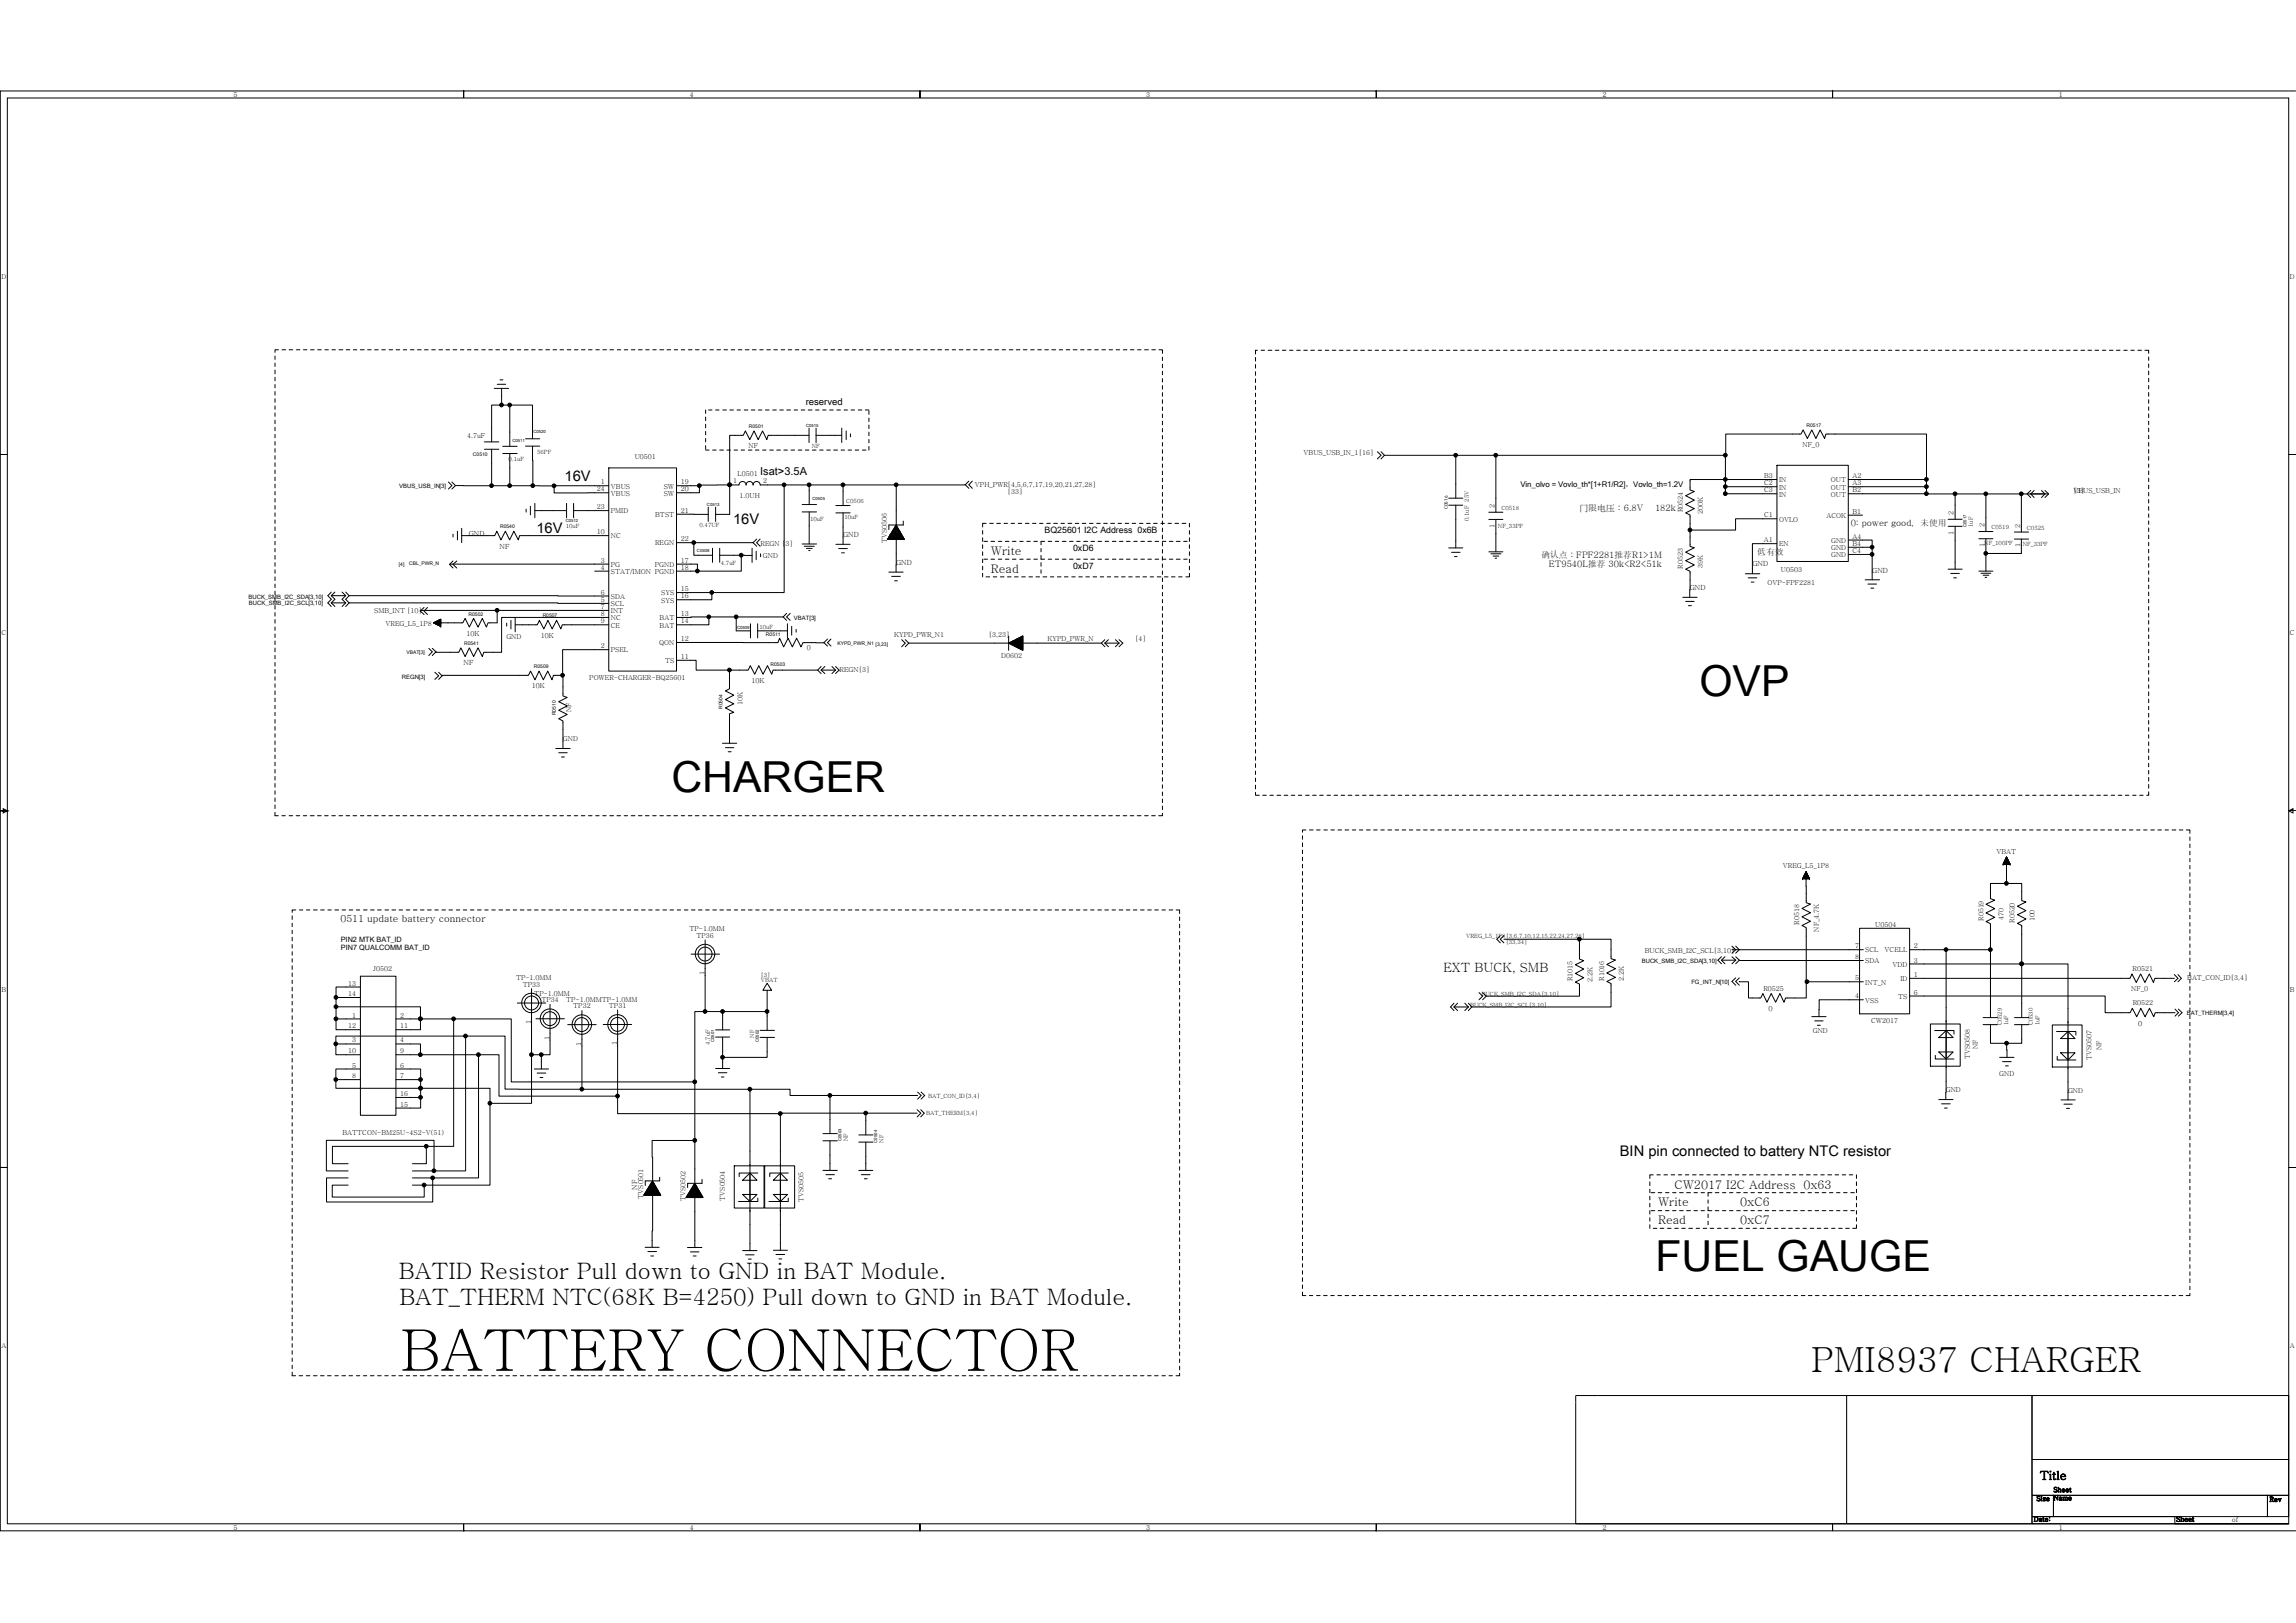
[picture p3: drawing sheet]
<svg xmlns="http://www.w3.org/2000/svg" width="297mm" height="210mm" viewBox="0 0 297 210" stroke-linecap="round" stroke-linejoin="round" font-family="sans-serif">
<defs><g id="words">
<text font-size="7.4" x="51.8" y="177.3">BATTERY CONNECTOR</text>
<g font-size="5.5">
<text x="219.9" y="90.1">OVP</text>
<text x="86.9" y="102.4">CHARGER</text>
<text x="214.2" y="164.4">FUEL GAUGE</text>
</g>
<text font-size="4.5" x="234.3" y="177.5">PMI8937 CHARGER</text>
<g font-size="2.9">
<text x="51.6" y="165.4">BATID Resistor Pull down to GND in BAT Module.</text>
<text x="51.7" y="168.8">BAT_THERM NTC(68K B=4250) Pull down to GND in BAT Module.</text>
</g>
<g font-size="1.9">
<text x="73" y="62.2">16V</text>
<text x="69.4" y="68.9">16V</text>
<text x="94.8" y="67.8">16V</text>
<text x="209.6" y="149.6">BIN pin connected to battery NTC resistor</text>
</g>
<text font-size="1.7" x="186.7" y="125.7">EXT BUCK, SMB</text>
<g font-size="1.5">
<text x="128.2" y="71.8">Write</text>
<text x="128.2" y="74.1">Read</text>
<text x="216.6" y="153.8">CW2017 I2C Address 0x63</text>
<text x="214.5" y="156.1">Write</text>
<text x="214.5" y="158.4">Read</text>
<text x="225.1" y="156.1">0xC6</text>
<text x="225.1" y="158.4">0xC7</text>
<text x="263.9" y="191.4">Title</text>
</g>
<text font-size="1.4" x="98.4" y="61.4">Isat&gt;3.5A</text>
<text font-size="1.3" x="44.1" y="119.3">0511 update battery connector</text>
<text font-size="1.2" x="104.2" y="52.4">reserved</text>
<g font-size="1.1">
<text x="135.1" y="69">BQ25601 I2C Address 0x6B</text>
<text x="138.8" y="71.3">0xD6</text>
<text x="204.4" y="66.1">门限电压：6.8V</text>
<text x="214.1" y="66.1">182k</text>
<text x="227.3" y="71.9">低有效</text>
<text x="239.4" y="68.1">0: power good，未使用</text>
<text x="138.8" y="73.6">0xD7</text>
<text x="199.4" y="72.1">确认点：FPF2281推荐R1&gt;1M</text>
<text x="200.4" y="73.4">ET9540L推荐 30k&lt;R2&lt;51k</text>
</g>
<text font-size="1" x="196.7" y="62.9">Vin_olvo = Vovlo_th*[1+R1/R2]，Vovlo_th=1.2V</text>
<g font-size=".9">
<text x="30.2" y="12.6">5</text>
<text x="89.3" y="12.6">4</text>
<text x="148.3" y="12.6">3</text>
<text x="207.3" y="12.6">2</text>
<text x="266.3" y="12.6">1</text>
<text x=".2" y="36.1">D</text>
<text x="296.2" y="36.1">D</text>
<text x="60.4" y="56.7">4.7uF</text>
<text x="82.1" y="59.3">U0501</text>
<text x="96.8" y="58">NF</text>
<text x="168.7" y="58.9">VBUS_USB_IN_1[16]</text>
<text x="233.2" y="57.8">NF_0</text>
<text x="77.2" y="65.9">23</text>
<text x="77.2" y="63.6">24</text>
<text x="77.7" y="62.6">1</text>
<text x="79" y="63.2">VBUS</text>
<text x="79" y="64.1">VBUS</text>
<text x="85.9" y="63.2">SW</text>
<text x="85.9" y="64.1">SW</text>
<text x="88.1" y="62.6">19</text>
<text x="88.1" y="63.6">20</text>
<text x="94.8" y="62.5">1</text>
<text x="95.4" y="61.6">L0501</text>
<text x="95.7" y="64.4">1.0UH</text>
<text x="98.7" y="62.5">2</text>
<text x="126.1" y="63">VPH_PWR[4,5,6,7,17,19,20,21,27,28]</text>
<text x="130.4" y="63.9">[33]</text>
<text x="193.3" y="65.7" transform="rotate(-90 193.3 65.7)">2</text>
<text x="228.2" y="61.8">B3</text>
<text x="228.2" y="62.8">C2</text>
<text x="228.2" y="63.7">C3</text>
<text x="230.2" y="62.4">IN</text>
<text x="230.2" y="63.3">IN</text>
<text x="230.2" y="64.2">IN</text>
<text x="236.9" y="62.4">OUT</text>
<text x="236.9" y="63.3">OUT</text>
<text x="236.9" y="64.2">OUT</text>
<text x="239.7" y="61.8">A2</text>
<text x="239.7" y="62.8">A3</text>
<text x="239.7" y="63.7">B2</text>
<text x="268.2" y="63.8">[3]</text>
<text x="268.2" y="63.8">VBUS_USB_IN</text>
<text x="60.6" y="69.3">GND</text>
<text x="64.6" y="71">NF</text>
<text x="77.2" y="69.1">10</text>
<text x="79" y="69.7">NC</text>
<text x="79" y="66.4">PMID</text>
<text x="84.7" y="70.6">REGN</text>
<text x="84.8" y="66.9">BTST</text>
<text x="88.1" y="66.4">21</text>
<text x="88.1" y="70">22</text>
<text x="98.4" y="70.7">REGN [3]</text>
<text x="109.1" y="69.5">GND</text>
<text x="114.7" y="70.3" transform="rotate(-90 114.7 70.3)">TVS0506</text>
<text x="193.3" y="68.3" transform="rotate(-90 193.3 68.3)">1</text>
<text x="217.7" y="66.3" transform="rotate(-90 217.7 66.3)">R0524</text>
<text x="220.3" y="66.4" transform="rotate(-90 220.3 66.4)">200K</text>
<text x="228.2" y="70.2">A1</text>
<text x="228.2" y="66.9">C1</text>
<text x="230.2" y="70.7">EN</text>
<text x="230.2" y="67.5">OVLO</text>
<text x="236.3" y="67">ACOK</text>
<text x="236.9" y="70.2">GND</text>
<text x="236.9" y="71.2">GND</text>
<text x="239.7" y="69.7">A4</text>
<text x="239.7" y="66.5">B1</text>
<text x="239.7" y="70.6">B4</text>
<text x="239.7" y="71.5">C4</text>
<text x="252.7" y="69.2" transform="rotate(-90 252.7 69.2)">1</text>
<text x="252.7" y="66.6" transform="rotate(-90 252.7 66.6)">2</text>
<text x="256.7" y="70.8" transform="rotate(-90 256.7 70.8)">1</text>
<text x="256.7" y="68.2" transform="rotate(-90 256.7 68.2)">2</text>
<text x="261.3" y="70.8" transform="rotate(-90 261.3 70.8)">1</text>
<text x="261.3" y="68.3" transform="rotate(-90 261.3 68.3)">2</text>
<text x="77.7" y="72.8">3</text>
<text x="77.7" y="73.7">4</text>
<text x="77.7" y="77.9">5</text>
<text x="77.7" y="76.9">6</text>
<text x="79" y="73.3">PG</text>
<text x="79" y="74.3">STAT/IMON PGND</text>
<text x="79" y="77.5">SDA</text>
<text x="84.7" y="73.3">PGND</text>
<text x="85.6" y="77">SYS</text>
<text x="85.6" y="78">SYS</text>
<text x="88.1" y="76.5">15</text>
<text x="88.1" y="77.4">16</text>
<text x="88.1" y="72.8">17</text>
<text x="88.1" y="73.7">18</text>
<text x="98.7" y="72.2">GND</text>
<text x="115.9" y="73.1">GND</text>
<text x="217.7" y="73.6" transform="rotate(-90 217.7 73.6)">R0523</text>
<text x="218.6" y="76.3">GND</text>
<text x="220.3" y="73.5" transform="rotate(-90 220.3 73.5)">39K</text>
<text x="226.7" y="73.3">GND</text>
<text x="228.7" y="75.7">OVP-FPF2281</text>
<text x="230.4" y="74">U0503</text>
<text x="236.9" y="72.1">GND</text>
<text x="242.2" y="74.1">GND</text>
<text x=".2" y="82.2">C</text>
<text x="48.4" y="79.3">SMB_INT [10]</text>
<text x="49.9" y="81">VREG_L5_1P8</text>
<text x="60.3" y="82.3">10K</text>
<text x="65.5" y="82.7">GND</text>
<text x="70" y="82.5">10K</text>
<text x="77.7" y="83.8">2</text>
<text x="77.7" y="78.8">7</text>
<text x="77.7" y="79.7">8</text>
<text x="77.7" y="80.6">9</text>
<text x="79" y="78.4">SCL</text>
<text x="79" y="79.3">INT</text>
<text x="79" y="80.2">NC</text>
<text x="79" y="81.2">CE</text>
<text x="85.3" y="83.5">QON</text>
<text x="85.3" y="80.2">BAT</text>
<text x="85.3" y="81.2">BAT</text>
<text x="88.1" y="82.9">12</text>
<text x="88.1" y="79.7">13</text>
<text x="88.1" y="80.6">14</text>
<text x="115.7" y="82.4">KYPD_PWR_N1</text>
<text x="127.9" y="82.4">[3,23]</text>
<text x="135.5" y="82.9">KYPD_PWR_N</text>
<text x="146.9" y="82.9">[4]</text>
<text x="296.2" y="82.2">C</text>
<text x="60" y="86.1">NF</text>
<text x="68.8" y="89.1">10K</text>
<text x="76.2" y="88">POWER-CHARGER-BQ25601</text>
<text x="79" y="84.4">PSEL</text>
<text x="86" y="85.8">TS</text>
<text x="88.1" y="85.2">11</text>
<text x="97.2" y="88.3">10K</text>
<text x="104.4" y="84.1">0</text>
<text x="108.6" y="87">REGN[3]</text>
<text x="129.5" y="85.2">D0602</text>
<text x="72.8" y="95.9">GND</text>
<text x="73.9" y="92.2" transform="rotate(-90 73.9 92.2)">NF</text>
<text x="96.1" y="91.2" transform="rotate(-90 96.1 91.2)">10K</text>
<text x="230.6" y="112.3">VREG_L5_1P8</text>
<text x="258.3" y="110.4">VBAT</text>
<text x="232.8" y="119.7" transform="rotate(-90 232.8 119.7)">R0518</text>
<text x="242.6" y="119.9">U0504</text>
<text x="256.6" y="119.1" transform="rotate(-90 256.6 119.1)">R0519</text>
<text x="259.2" y="119" transform="rotate(-90 259.2 119)">470</text>
<text x="260.6" y="119.4" transform="rotate(-90 260.6 119.4)">R0520</text>
<text x="263.2" y="119.2" transform="rotate(-90 263.2 119.2)">100</text>
<text x="44.1" y="121.9">PIN2 MTK BAT_ID</text>
<text x="44.1" y="122.9">PIN7 QUALCOMM BAT_ID</text>
<text x="48.3" y="125.7">J0502</text>
<text x="89.2" y="120.5">TP-1.0MM</text>
<text x="90.1" y="121.3">TP36</text>
<text x="212.8" y="123.3">BUCK_SMB_I2C_SCL[3,10]</text>
<text x="235.3" y="120.5" transform="rotate(-90 235.3 120.5)">NF_4.7K</text>
<text x="240" y="122.7">7</text>
<text x="240" y="124.1">8</text>
<text x="241.3" y="123.2">SCL</text>
<text x="241.3" y="124.6">SDA</text>
<text x="243.8" y="123.2">VCELL</text>
<text x="244.9" y="125.1">VDD</text>
<text x="247.6" y="122.7">2</text>
<text x="247.6" y="124.5">3</text>
<text x="275.9" y="125.6">R0521</text>
<text x=".2" y="128.3">B</text>
<text x="45" y="127.5">13</text>
<text x="45" y="128.9">14</text>
<text x="45.5" y="131.7">1</text>
<text x="51.8" y="131.7">2</text>
<text x="66.8" y="126.8">TP-1.0MM</text>
<text x="67.6" y="127.6">TP33</text>
<text x="69.1" y="128.9">TP-1.0MM</text>
<text x="70" y="129.7">TP34</text>
<text x="73.3" y="129.6">TP-1.0MMTP-1.0MM</text>
<text x="74.2" y="130.5">TP32</text>
<text x="78.8" y="130.4">TP31</text>
<text x="91.2" y="126.2" transform="rotate(-90 91.2 126.2)">1</text>
<text x="203.4" y="127" transform="rotate(-90 203.4 127)">R1015</text>
<text x="206" y="127" transform="rotate(-90 206 127)">2.2K</text>
<text x="207.5" y="126.9" transform="rotate(-90 207.5 126.9)">R1016</text>
<text x="210.1" y="126.9" transform="rotate(-90 210.1 126.9)">2.2K</text>
<text x="228.1" y="128.2">R0525</text>
<text x="228.8" y="130.8">0</text>
<text x="240" y="129.1">4</text>
<text x="240" y="126.9">5</text>
<text x="241.3" y="129.7">VSS</text>
<text x="241.3" y="127.4">INT_N</text>
<text x="245.6" y="129.2">TS</text>
<text x="245.9" y="126.9">ID</text>
<text x="247.6" y="126.4">1</text>
<text x="247.6" y="128.7">6</text>
<text x="275.7" y="128.2">NF_0</text>
<text x="275.9" y="130.1">R0522</text>
<text x="283" y="126.9">BAT_CON_ID[3,4]</text>
<text x="296.2" y="128.3">B</text>
<text x="45" y="136.3">10</text>
<text x="45" y="133.1">12</text>
<text x="45.5" y="134.9">3</text>
<text x="51.8" y="134.9">4</text>
<text x="51.8" y="136.3">9</text>
<text x="51.8" y="133.1">11</text>
<text x="68.7" y="132.5" transform="rotate(-90 68.7 132.5)">1</text>
<text x="71.1" y="134.5" transform="rotate(-90 71.1 134.5)">1</text>
<text x="75.2" y="135.3" transform="rotate(-90 75.2 135.3)">1</text>
<text x="79.8" y="135.3" transform="rotate(-90 79.8 135.3)">1</text>
<text x="234.5" y="133.7">GND</text>
<text x="242.1" y="132.3">CW2017</text>
<text x="254.8" y="137" transform="rotate(-90 254.8 137)">TVS0508</text>
<text x="255.9" y="135.7" transform="rotate(-90 255.9 135.7)">NF</text>
<text x="270.6" y="137.2" transform="rotate(-90 270.6 137.2)">TVS0507</text>
<text x="271.9" y="135.9" transform="rotate(-90 271.9 135.9)">NF</text>
<text x="276.6" y="132.7">0</text>
<text x="45.5" y="138.1">5</text>
<text x="45.5" y="139.5">8</text>
<text x="51.8" y="139.5">7</text>
<text x="51.8" y="143.2">15</text>
<text x="51.8" y="141.8">16</text>
<text x="51.8" y="138.1">6</text>
<text x="251.7" y="141.3">GND</text>
<text x="258.7" y="139.1">GND</text>
<text x="267.5" y="141.4">GND</text>
<text x="44.3" y="146.8">BATTCON-BM25U-4S2-V(51)</text>
<text x="82.4" y="153.9" transform="rotate(-90 82.4 153.9)">NF</text>
<text x="83.2" y="155.1" transform="rotate(-90 83.2 155.1)">TVS0501</text>
<text x="88.7" y="155.4" transform="rotate(-90 88.7 155.4)">TVS0502</text>
<text x="93.8" y="155.4" transform="rotate(-90 93.8 155.4)">TVS0504</text>
<text x="103.9" y="155.5" transform="rotate(-90 103.9 155.5)">TVS0505</text>
<text x=".2" y="174.4">A</text>
<text x="296.2" y="174.4">A</text>
<text x="30.2" y="198">5</text>
<text x="89.3" y="198">4</text>
<text x="148.3" y="198">3</text>
<text x="207.3" y="198">2</text>
<text x="263.1" y="196.8">Date:</text>
<text x="263.5" y="194.2">Size Name</text>
<text x="265.7" y="193">Sheet</text>
<text x="266.3" y="198">1</text>
<text x="281.5" y="196.8">Sheet</text>
<text x="288.7" y="196.8">of</text>
<text x="293.6" y="194.3">Rev</text>
</g>
<g font-size=".8">
<text x="51.6" y="63.1">VBUS_USB_IN[3]</text>
<text x="32.1" y="77.5">BUCK_SMB_I2C_SDA[3,10]</text>
<text x="32.2" y="78.3">BUCK_SMB_I2C_SCL[3,10]</text>
<text x="102.7" y="80.2">VBAT[3]</text>
<text x="52" y="87.9">REGN[3]</text>
<text x="212.4" y="124.6">BUCK_SMB_I2C_SDA[3,10]</text>
<text x="218.8" y="127.3">FG_INT_N[10]</text>
<text x="282.9" y="131.4">BAT_THERM[3,4]</text>
</g>
<g font-size=".7">
<text x="65.8" y="59.6">0.1uF</text>
<text x="69.5" y="58.8">56PF</text>
<text x="105" y="57.9">NF</text>
<text x="109.5" y="65.1">C0506</text>
<text x="194.2" y="66">C0518</text>
<text x="73.2" y="68.3">10uF</text>
<text x="90.5" y="68.2">0.47UF</text>
<text x="104.8" y="67.4">10uF</text>
<text x="109.2" y="67.2">10uF</text>
<text x="190" y="67.4" transform="rotate(-90 190 67.4)">0.1uF 25V</text>
<text x="193.8" y="68.3">NF_33PF</text>
<text x="255.2" y="68.2" transform="rotate(-90 255.2 68.2)">1uF</text>
<text x="256.7" y="70.5">NF_100PF</text>
<text x="257.6" y="68.5">C0519</text>
<text x="261.7" y="70.6">NF_33PF</text>
<text x="262.2" y="68.5">C0525</text>
<text x="93.3" y="73.2">4.7uF</text>
<text x="98.3" y="81.4">10uF</text>
<text x="189.7" y="121.4">VREG_L5_1P8[3,6,7,10,12,15,22,24,27,28]</text>
<text x="194.8" y="122.2">[33,34]</text>
<text x="98.4" y="126.4">[3]</text>
<text x="98.4" y="127">VBAT</text>
<text x="190.2" y="130.2">BUCK_SMB_I2C_SCL[3,10]</text>
<text x="191.7" y="128.8">BUCK_SMB_I2C_SDA[3,10]</text>
<text x="91.8" y="135.2" transform="rotate(-90 91.8 135.2)">4.7uF</text>
<text x="97.6" y="134.3" transform="rotate(-90 97.6 134.3)">NF</text>
<text x="259" y="132.7" transform="rotate(-90 259 132.7)">C0529</text>
<text x="259.8" y="132.7" transform="rotate(-90 259.8 132.7)">1uF</text>
<text x="263" y="132.7" transform="rotate(-90 263 132.7)">C0530</text>
<text x="263.9" y="132.7" transform="rotate(-90 263.9 132.7)">1uF</text>
<text x="120.1" y="142">BAT_CON_ID[3,4]</text>
<text x="109.7" y="147.7" transform="rotate(-90 109.7 147.7)">NF</text>
<text x="114.3" y="147.8" transform="rotate(-90 114.3 147.8)">NF</text>
<text x="119.8" y="144.3">BAT_THERM[3,4]</text>
</g>
<g font-size=".6">
<text x="61.2" y="59">C0510</text>
<text x="66.3" y="57.2">C0511</text>
<text x="69" y="56">C0520</text>
<text x="96.9" y="55.4">R0501</text>
<text x="104.3" y="55.2">C0515</text>
<text x="233.7" y="55.2">R0517</text>
<text x="91.5" y="65.5">C0513</text>
<text x="105.1" y="64.7">C0505</text>
<text x="187.3" y="65.8" transform="rotate(-90 187.3 65.8)">C0516</text>
<text x="64.7" y="68.3">R0540</text>
<text x="73.2" y="67.5">C0512</text>
<text x="90.2" y="71.4">C0508</text>
<text x="254.4" y="68.2" transform="rotate(-90 254.4 68.2)">C0517</text>
<text x="51.6" y="73.2">[4]</text>
<text x="52.9" y="73.1">CBL_PWR_N</text>
<text x="60" y="83.5">R0541</text>
<text x="60.6" y="79.7">R0502</text>
<text x="70.2" y="79.9">R0507</text>
<text x="95.4" y="81.4">C0509</text>
<text x="99.1" y="82.3">R0511</text>
<text x="108.3" y="83.5">KYPD_PWR_N1 [3,23]</text>
<text x="52.6" y="84.6">VBAT[3]</text>
<text x="69.1" y="86.5">R0509</text>
<text x="99.7" y="86.2">R0503</text>
<text x="71.9" y="92.5" transform="rotate(-90 71.9 92.5)">R0510</text>
<text x="93.5" y="91.7" transform="rotate(-90 93.5 91.7)">R0504</text>
<text x="92.4" y="134.8" transform="rotate(-90 92.4 134.8)">C0501</text>
<text x="98.2" y="134.9" transform="rotate(-90 98.2 134.9)">C0502</text>
<text x="108.9" y="147.7" transform="rotate(-90 108.9 147.7)">C0503</text>
<text x="113.5" y="147.8" transform="rotate(-90 113.5 147.8)">C0504</text>
</g>
</g></defs>
<g fill="none" stroke="#000" stroke-width=".13">
<path d="M.9 12.7h295.2v184.4h-295.2zM297 11.8h-59.9v.9v-.9h-59v.9v-.9h-59.1v.9v-.9h-59v.9v-.9h-60v47h.9h-.9v46.1h.9l-.5 .3v-.6l.5 .3h-.9v46.1h.9h-.9v46.1v1h60v-1v1h59v-1v1h59.1v-1v1h59v-1v1h59.9M35.6 46.1v.4M35.6 47v.4M35.6 47.9v.5M35.6 48.8v.5M35.6 49.7v.5M35.6 50.7v.4M35.6 51.6v.4M35.6 52.5v.5M35.6 53.4v.5M35.6 54.4v.4"/>
<path d="M35.6 55.3v.4M35.6 56.2v.4M35.6 57.1v.5M35.6 58v.5M35.6 58.9v.5M35.6 59.9v.4M36 45.3h-.4v.3M36.5 45.3h.5M37.4 45.3h.5M38.4 45.3h.4M39.3 45.3h.4M40.2 45.3h.4"/>
<path d="M41.1 45.3h.5M42 45.3h.5M42.9 45.3h.5M43.9 45.3h.4M44.8 45.3h.5M45.7 45.3h.5M46.6 45.3h.5M47.6 45.3h.4M48.5 45.3h.4M49.4 45.3h.4M50.3 45.3h.5M51.2 45.3h.5"/>
<path d="M52.2 45.3h.4M53.1 45.3h.5M54 45.3h.5M54.9 45.3h.5M55.9 45.3h.4M56.8 45.3h.5M57.7 45.3h.5M58.6 45.3h.5M59.6 45.3h.4M60.5 45.3h.4M61.4 45.3h.4M62.3 45.3h.5"/>
<path d="M62.7 58.1h1.8M62.7 57.2h1.8M63.2 45.3h.5M63.6 58.1v4.7h-4.7M63.9 50.2h1.9M64.2 45.3h.4M64.3 49.7h1.1M64.7 49.1h.4M64.9 50.2v2.2M65 57.7h1.9M65 58.7h1.9M65.1 45.3h.4"/>
<path d="M66 52.4h-2.4v4.8M66 58.7v4.1h-2.4M66 45.3h.5M66.9 45.3h.5M67.8 45.3h.5M68 57.7h1.8M68 56.8h1.8M68.8 45.3h.4M68.9 57.7v5.1h-2.9M68.9 56.8v-4.4h-2.9v5.3M69.7 45.3h.4M70.6 45.3h.5"/>
<path d="M71.5 45.3h.5M72.5 45.3h.4M73.4 45.3h.4M74.3 45.3h.5M75.2 45.3h.5M76.1 45.3h.5M77.1 45.3h.4M78 45.3h.5M78.9 45.3h.5M79.9 45.3h.4M80.8 45.3h.4M81.7 45.3h.4"/>
<path d="M82.6 45.3h.5M83.5 45.3h.5M84.5 45.3h.4M85.4 45.3h.4M86.3 45.3h.5M87.2 45.3h.5M88.1 45.3h.5M89.1 45.3h.4M90 45.3h.4M90.9 45.3h.5M91.3 53v.5M91.3 54v.4"/>
<path d="M91.3 54.9v.5M91.3 55.8v.5M91.3 56.7v.5M91.3 57.7v.4M91.3 58.2h.4M91.7 53h.4M91.8 45.3h.5M92.2 58.2h.4M92.6 53h.4M92.7 45.3h.5M93.1 58.2h.5M93.5 53h.5"/>
<path d="M93.7 45.3h.4M94 58.2h.5M94.4 53h.5M94.6 45.3h.5M95 58.2h.4M95.4 53h.4M95.5 45.3h.5M95.9 58.2h.4M96.3 53h.4M96.4 45.3h.5M96.8 58.2h.5M97.2 53h.5"/>
<path d="M97.3 45.3h.5M97.7 58.2h.5M98.1 53h.5M98.3 45.3h.4M98.7 58.2h.4M99 53h.5M99.2 45.3h.5M99.6 58.2h.5M100 53h.4M100.1 45.3h.5M100.5 58.2h.5M100.9 53h.4"/>
<path d="M101.1 45.3h.4M101.4 58.2h.5M101.8 53h.5M102 45.3h.4M102.3 58.2h.5M102.7 53h.5M102.9 45.3h.5M103.3 58.2h.4M103.6 53h.5M103.8 45.3h.5M104.2 58.2h.4M104.6 53h.4"/>
<path d="M104.7 55.4v1.9M104.7 56.3h-5.3l-.2 .6-.5-1.1-.6 1.1-.5-1.1-.6 1.1-.6-1.1-.2 .5h-1.8v6.4M104.8 45.3h.4M105.1 58.2h.5M105.5 53h.5M105.6 55.4v1.9M105.6 56.3h3.3M105.7 45.3h.4M106 58.2h.5M106.4 53h.5M106.6 45.3h.5M107 58.2h.4"/>
<path d="M107.3 53h.5M107.5 45.3h.5M107.9 58.2h.4M108.3 53h.4M108.4 45.3h.5M108.8 58.2h.5M108.9 55.4v1.9M109.2 53h.4M109.3 45.3h.5M109.5 55.8v1.1M109.7 58.2h.5M110 56.1v.4"/>
<path d="M110.1 53h.5M110.3 45.3h.4M110.6 58.2h.5M111 53h.5M111.2 45.3h.5M111.6 58.2h.4M111.9 53h.5M112.1 45.3h.5M112.4 53.1v.5M112.4 54.1v.4M112.4 55v.5M112.4 55.9v.5"/>
<path d="M112.4 56.9v.4M112.4 57.8v.4M113 45.3h.5M114 45.3h.4M114.9 45.3h.4M115.8 45.3h.5M116.7 45.3h.5M117.6 45.3h.5M118.6 45.3h.4M119.5 45.3h.4M120.4 45.3h.5M121.3 45.3h.5"/>
<path d="M122.3 45.3h.4M123.2 45.3h.4M124.1 45.3h.5M125 45.3h.5M126 45.3h.4M126.9 45.3h.4M127.8 45.3h.5M128.7 45.3h.5M129.6 45.3h.5M130.6 45.3h.4M131.5 45.3h.4M132.4 45.3h.5"/>
<path d="M133.3 45.3h.5M134.3 45.3h.4M135.2 45.3h.4M136.1 45.3h.5M137 45.3h.5M137.9 45.3h.5M138.9 45.3h.4M139.8 45.3h.4M140.7 45.3h.5M141.6 45.3h.5M142.6 45.3h.4M143.5 45.3h.4"/>
<path d="M144.4 45.3h.4M145.3 45.3h.5M146.2 45.3h.5M147.2 45.3h.4M148.1 45.3h.5M149 45.3h.5M149.9 45.3h.5v.4M150.4 46.2v.5M150.4 47.1v.5M150.4 48v.5M150.4 49v.4M150.4 49.9v.5"/>
<path d="M150.4 50.8v.5M150.4 51.7v.5M150.4 52.7v.4M150.4 53.6v.4M150.4 54.5v.5M150.4 55.4v.5M150.4 56.3v.5M150.4 57.3v.4M150.4 58.2v.5M150.4 59.1v.5M162.4 46.2v.5M162.4 47.2v.4"/>
<path d="M162.4 48.1v.5M162.4 49v.5M162.4 49.9v.5M162.4 50.9v.4M162.4 51.8v.5M162.4 52.7v.5M162.4 53.6v.5M162.4 54.6v.4M162.4 55.5v.4M162.4 56.4v.5M162.4 57.3v.5M162.4 58.3v.4"/>
<path d="M162.4 59.2v.4M162.7 45.3h-.3v.5M163.1 45.3h.5M164.1 45.3h.4M165 45.3h.5M165.9 45.3h.5M166.8 45.3h.5M167.8 45.3h.4M168.7 45.3h.4M169.6 45.3h.4M170.5 45.3h.5M171.4 45.3h.5"/>
<path d="M172.4 45.3h.4M173.3 45.3h.5M174.2 45.3h.5M175.1 45.3h.5M176 45.3h.5M177 45.3h.4M177.9 45.3h.4M178.2 58.4l.5 .5-.5 .5M178.7 58.4l.4 .5M178.8 45.3h.5M179.1 58.9h14.4M179.1 58.9l-.4 .5"/>
<path d="M179.7 45.3h.5M180.7 45.3h.4M181.6 45.3h.4M182.5 45.3h.5M183.4 45.3h.5M184.4 45.3h.4M185.3 45.3h.5M186.2 45.3h.5M187.1 45.3h.5M188 45.3h.5M188.3 58.9v5.6M189 45.3h.4"/>
<path d="M189.9 45.3h.4M190.8 45.3h.5M191.7 45.3h.5M192.7 45.3h.4M193.6 45.3h.4M194.5 45.3h.5M195.4 45.3h.5M196.3 45.3h.5M197.3 45.3h.4M198.2 45.3h.4M199.1 45.3h.5M200 45.3h.5"/>
<path d="M201 45.3h.4M201.9 45.3h.4M202.8 45.3h.5M203.7 45.3h.5M204.6 45.3h.5M205.6 45.3h.4M206.5 45.3h.5M207.4 45.3h.5M208.3 45.3h.5M209.3 45.3h.4M210.2 45.3h.4M211.1 45.3h.5"/>
<path d="M212 45.3h.5M213 45.3h.4M213.9 45.3h.4M214.8 45.3h.5M215.7 45.3h.5M216.6 45.3h.5M217.5 45.3h.5M218.5 45.3h.4M219.4 45.3h.5M220.3 45.3h.5M221.3 45.3h.4M222.2 45.3h.4"/>
<path d="M223.1 45.3h.4M223.2 58.9h-29.7v7.4M224 45.3h.5M224.9 45.3h.5M225.8 45.3h.5M226.8 45.3h.4M227.7 45.3h.5M228.6 45.3h.5M229.5 45.3h.5M230.5 45.3h.4M231.4 45.3h.5M232.3 45.3h.5"/>
<path d="M233.3 45.3h.4M234.2 45.3h.4M235.1 45.3h.4M236 45.3h.5M236.9 45.3h.5M237.8 45.3h.5M238.8 45.3h.4M239.7 45.3h.5M240.6 45.3h.5M241.5 45.3h.5M242.5 45.3h.4M243.4 45.3h.4"/>
<path d="M244.3 45.3h.4M245.2 45.3h.5M246.1 45.3h.5M247.1 45.3h.4M248 45.3h.5M248.9 45.3h.5M249.8 45.3h.5M250.8 45.3h.4M251.7 45.3h.5M252.6 45.3h.5M253.5 45.3h.5M254.5 45.3h.4"/>
<path d="M255.4 45.3h.4M256.3 45.3h.5M257.2 45.3h.5M258.1 45.3h.5M259.1 45.3h.4M260 45.3h.5M260.9 45.3h.5M261.8 45.3h.5M262.8 45.3h.4M263.7 45.3h.4M264.6 45.3h.4M265.5 45.3h.5"/>
<path d="M266.4 45.3h.5M267.4 45.3h.4M268.3 45.3h.4M269.2 45.3h.5M270.1 45.3h.5M271 45.3h.5M272 45.3h.4M272.9 45.3h.5M273.8 45.3h.5M274.8 45.3h.4M275.7 45.3h.4M276.6 45.3h.4"/>
<path d="M277.5 45.3h.5v.4M278 46.2v.4M278 47.1v.4M278 48v.5M278 48.9v.5M278 49.9v.4M278 50.8v.5M278 51.7v.5M278 52.6v.5M278 53.6v.4M278 54.5v.4M278 55.4v.5"/>
<path d="M278 56.3v.5M278 57.3v.4M278 58.2v.4M278 59.1v.4M297 58.8h-.9h.9M35.6 60.8v.5M35.6 61.7v.5M35.6 62.6v.5M35.6 63.6v.4M35.6 64.5v.5M35.6 65.4v.5M35.6 66.4v.4"/>
<path d="M35.6 67.3v.4M35.6 68.2v.4M35.6 69.1v.5M35.6 70v.5M35.6 71v.4M35.6 71.9v.4M35.6 72.8v.5M35.6 73.7v.5M35.6 74.6v.5M35.6 75.6v.4M35.6 76.5v.4M35.6 77.4v.5"/>
<path d="M35.6 78.3v.5M35.6 79.2v.5M42.9 76.6l-.5 .5 .5 .4-.5 .5 .5 .5M42.9 77.1l.4 .4-.4 .5M42.9 77.1h1.8M42.9 78l.4 .5M42.9 78h1.8M43.3 76.6l-.4 .5M44.3 76.6l.4 .5M44.7 77.1l-.4 .4 .4 .5M44.7 78l-.4 .5M44.7 76.6l.5 .5"/>
<path d="M45.2 77.1h33.6M45.2 78l33.6 .1M45.2 77.1l-.5 .4 .5 .5M45.2 78l-.5 .5M54.4 79.1v-.1h9.9v1.6h-1.2l-.2 .5-.5-1.1-.6 1.1-.5-1.1-.6 1.1-.5-1.1-.3 .6h-3.8l.9 .4v-.9l-.9 .5M54.4 79.1l.5 .4M54.9 78.6l-.5 .5M55.3 78.6l-.4 .5 .4 .4M58 62.4l.5 .4-.5 .5M58.2 73l.4 .5M58.5 62.4l.4 .4M58.6 72.6l-.4 .4"/>
<path d="M58.6 69.1v.4M58.9 62.8l-.4 .5M59.1 72.6l-.5 .4 .5 .5M59.2 68.7v1.1M59.7 68.3v1.9M59.7 69.3h4.3l.3-.6 .5 1.2 .6-1.2 .5 1.2 .6-1.2 .6 1.2 .1-.6h11.6M64.3 79h14.5M66.7 79.9v1.8M68.1 65.9v.4M68.6 65.5v1.1M68.9 62.8l2.8 .1M69.2 65.1v1.9"/>
<path d="M69.2 66.1h4.1M71.7 62.9v.9h7.1M73.3 65.1v1.9M74.2 66.1h4.6M74.2 65.1v1.9M76.9 73.9h1.9M78.8 79.9h-13.9v4.5h-2.3l-.2 .5-.6-1.1-.5 1.1-.6-1.1-.5 1.1-.6-1.1-.3 .6-2.9-.1M78.8 62.8l-7.1 .1M78.8 73h-20.6M78.8 60.5h8.7v26.3h-8.7zM87.5 66.5h4.1M87.5 79.9l4.2-.1v1h-4.2"/>
<path d="M87.5 73h2.7v.9M89.8 70.2v1.6h2.4M90.2 73.9h-2.7M90.5 62.8v1h-3M90.5 62.8h-3M91.6 65.6v1.9M91.7 79.8h3.5M92.1 76.7h-4.6M92.1 76.7v.9h-4.6M92.2 70.9v1.8M92.6 65.6v1.9M93.1 70.9v1.8"/>
<path d="M93.1 71.8h2.8M94.4 62.7h1.2a.46 .46 0 0 1 .5-.4 .46 .46 0 0 1 .4 .5 .46 .46 0 0 1 .5-.5 .46 .46 0 0 1 .4 .5 .46 .46 0 0 1 .5-.5 .46 .46 0 0 1 .4 .5M94.4 62.7v3.8h-1.8M94.4 62.7l-3.9 .1M97.3 71.9l-1.4-.1v2.1h-5.7M97.3 70.9v1.9M97.4 70.2h-9.9M97.4 70.2l.5 .5M97.8 71.3v1.1M97.9 69.7l-.5 .5M98.3 69.7l-.4 .5 .4 .5M98.4 71.6v.4"/>
<path d="M101.3 79.8h-6.1v1.8h1.9M101.3 79.8l.5 .5M101.4 62.7v14h-9.3M101.8 79.4l-.5 .4M102.2 79.4l-.4 .4 .4 .5M103.8 70.4h1.8M103.8 66.2h1.8M103.8 65.3h1.8M104.1 70.7h1.2M104.3 71h.8M104.6 71.2h.2M104.7 62.7v2.6"/>
<path d="M104.7 66.2v4.2M108.1 66.4h1.9M108.1 65.4h1.9M108.1 70.4h1.9M108.5 71h1.1M108.9 71.5h.3M109.1 62.7h-10.7M109.1 66.4v4M109.1 62.7v2.7M109.1 62.7h6.8v5.2M114.8 69.8h2.2M114.9 69.6h2v.2"/>
<path d="M115 69.5v.3M115 69.5h1.8M115 74h1.8M115 69.4h1.8M115.1 69.3v.5M115.1 69.3h1.6M115.1 69.2v.6M115.1 69.2h1.6M115.2 69.1h1.4v.7M115.3 68.9h1.2M115.3 68.9v.9M115.4 68.8h1.1"/>
<path d="M115.4 74.6h1.1M115.4 68.7v1.1M115.4 68.8h1M115.5 68.7h.8M115.5 68.6v1.2M115.5 68.6h.8M115.6 68.4v1.4M115.6 68.5h.6v1.3M115.7 68.4h.5M115.7 68.3v1.5M115.7 68.3h.4v1.5M115.7 75.1h.4"/>
<path d="M115.8 68.2h.3M115.8 68.1v1.7M115.8 68.1h.2M115.9 68v1.8M115.9 68h.1v1.8M115.9 69.8v4.2M115.9 67.9h.1M115.9 67.9l1.1 1.9h-2.2zM116.1 68.2v1.6M116.3 68.6v1.2M116.4 68.8v1M116.5 69v.8"/>
<path d="M116.6 69h-1.4v.8M116.7 69.3v.5M116.8 69.4v.4M116.9 67.4v.5h-1.9v.6M117 69.7h-2.1v.1M117 69.7v.1M124.9 62.7h-9M124.9 62.7l.4 .5M125.3 62.3l-.4 .4M125.8 62.3l-.5 .4 .5 .5M127.1 68.6v.5M127.1 69.6v.4"/>
<path d="M127.1 70.5v.5M127.1 71.4v.5M127.1 72.3v.5M127.1 73.3v.4M127.1 74.2v.4M127.3 72.3h.5M127.3 70h.5M127.6 74.6h.4M127.6 67.7h-.5v.5M128 67.7h.5M128.2 72.3h.5M128.2 70h.5"/>
<path d="M128.5 74.6h.4M128.9 67.7h.5M129.2 72.3h.4M129.2 70h.4M129.4 74.6h.5M129.9 67.7h.4M130.1 72.3h.4M130.1 70h.4M130.3 74.6h.5M130.8 67.7h.5M131 72.3h.4M131 70h.4"/>
<path d="M131.3 74.6h.4M131.7 67.7h.5M131.9 72.3h.5M131.9 70h.5M132.2 74.6h.4M132.6 67.7h.5M132.8 72.3h.5M132.8 70h.5M133.1 74.6h.5M133.6 67.7h.4M133.7 72.3h.5M133.7 70h.5"/>
<path d="M134 74.6h.5M134.5 67.7h.4M134.7 71.9v.4h.4M134.7 71v.4M134.7 72.8v.5M134.7 73.7v.5M134.9 74.6h.5M135.1 70h-.4v.5M135.4 67.7h.5M135.6 72.3h.5M135.6 70h.5M135.9 74.6h.4"/>
<path d="M136.3 67.7h.5M136.5 72.3h.5M136.5 70h.5M136.8 74.6h.5M137.3 67.7h.4M137.4 72.3h.5M137.4 70h.5M137.7 74.6h.5M138.2 67.7h.5M138.4 72.3h.4M138.4 70h.4M138.7 74.6h.4"/>
<path d="M139.1 67.7h.5M139.3 72.3h.4M139.3 70h.4M139.6 74.6h.4M140 67.7h.5M140.2 72.3h.5M140.2 70h.5M140.5 74.6h.4M140.9 67.7h.5M141.1 72.3h.5M141.1 70h.5M141.4 74.6h.5"/>
<path d="M141.9 67.7h.4M142 72.3h.5M142 70h.5M142.3 74.6h.5M142.8 67.7h.5M143 72.3h.4M143 70h.4M143.3 74.6h.4M143.7 67.7h.5M143.9 72.3h.5M143.9 70h.5M144.2 74.6h.4"/>
<path d="M144.6 67.7h.5M144.8 72.3h.5M144.8 70h.5M145.1 74.6h.5M145.6 67.7h.4M145.7 72.3h.5M145.7 70h.5M146 74.6h.5M146.5 67.7h.4M146.7 72.3h.4M146.7 70h.4M146.9 74.6h.5"/>
<path d="M147.4 67.7h.5M147.6 72.3h.5M147.6 70h.5M147.9 74.6h.4M148.3 67.7h.5M148.5 72.3h.5M148.5 70h.5M148.8 74.6h.4M149.2 67.7h.5M149.4 72.3h.5M149.4 70h.5M149.7 74.6h.5"/>
<path d="M150.2 67.7h.4M150.4 72.3h.4M150.4 70h.4M150.4 60v.5M150.4 61v.4M150.4 61.9v.4M150.4 62.8v.4M150.4 63.7v.5M150.4 64.6v.5M150.4 65.6v.4M150.4 66.5v.5M150.4 67.4v.5"/>
<path d="M150.4 68.3v.5M150.4 69.2v.5M150.4 70.2v.4M150.4 71.1v.5M150.4 72v.5M150.4 73v.4M150.4 73.9v.4M150.4 74.8v.4M150.4 75.7v.5M150.4 76.6v.5M150.4 77.6v.4M150.4 78.5v.5"/>
<path d="M150.4 79.4v.5M150.6 74.6h.5M151.1 67.7h.5M151.3 72.3h.4M151.3 70h.4M151.6 74.6h.4M152 67.7h.5M152.2 72.3h.5M152.2 70h.5M152.5 74.6h.4M152.9 67.7h.5M153.1 72.3h.5"/>
<path d="M153.1 70h.5M153.9 74.2v.4h-.5M153.9 67.7v.5M153.9 68.6v.5M153.9 69.6v.4M153.9 70.5v.5M153.9 71.4v.5M153.9 72.3v.5M153.9 73.3v.4M162.4 60.1v.5M162.4 61v.5M162.4 61.9v.5"/>
<path d="M162.4 62.8v.5M162.4 63.8v.4M162.4 64.7v.5M162.4 65.6v.5M162.4 66.5v.5M162.4 67.5v.4M162.4 68.4v.4M162.4 69.3v.5M162.4 70.2v.5M162.4 71.1v.5M162.4 72.1v.4M162.4 73v.5"/>
<path d="M162.4 73.9v.5M162.4 74.8v.5M162.4 75.8v.4M162.4 76.7v.5M162.4 77.6v.5M162.4 78.5v.5M162.4 79.5v.4M187.4 70.9h1.8M187.4 64.5h1.8M187.4 65.4h1.8M187.8 71.5h1.1M188.2 72h.3"/>
<path d="M188.3 65.4v5.5M192.6 67.2h1.8M192.6 66.3h1.8M192.6 71.4h1.8M192.9 71.6h1.3M193.2 71.9h.7M193.4 72.2h.2M193.5 67.2v4.2M217.7 77.3h1.9M218.1 77.8h1.1M218.4 78.4h.4M223.2 62h-4.6v1.4l.6 .2-1.1 .5 1.1 .6-1.1 .6 1.1 .5-1.1 .6 .5 .2v2"/>
<path d="M223.2 62v1M225.8 74.2h1.9M226.2 74.8h1.1M226.5 75.3h.4M229.9 60.2h9.2v12.4h-9.2zM229.9 67.1h-5.4v1.5h-5.9v2.1l.6 .2-1.1 .5 1.1 .6-1.1 .5 1.1 .6-1.1 .5 .5 .3v3.4M229.9 63h-6.7v.9M229.9 70.3h-3.2v3.9M229.9 62h-6.7M229.9 63.9h-6.7M239.1 69.9h3.1v.9M239.1 70.8h3.1v.9"/>
<path d="M239.1 71.7h3.1v3.3M239.1 63h10.1v.9M239.1 62h10.1M239.1 66.7h1.9M239.1 63.9h10.1M241.3 75h1.9M241.7 75.6h1.1M242 76.1h.4M249.2 63.9h3.7M249.2 63v-6.8h-13l-.2 .5-.5-1.1-.6 1.1-.5-1.1-.6 1.1-.5-1.1-.3 .6h-9.7l-.1 7.7M252 73.6h1.8M252 68.1h1.8"/>
<path d="M252 67.2h1.8M252.4 74.2h1.1M252.7 74.8h.4M252.9 63.9v3.3M252.9 68.1v5.5M252.9 63.9h4M256 69.7h1.8M256 68.8h1.8M256 73.9h1.8M256.3 74.2h1.3M256.6 74.4h.7M256.8 74.7h.2"/>
<path d="M256.9 69.7v1.9h4.6v-1.9M256.9 71.6v2.3M260.6 69.7h1.8M260.6 68.8h1.8M261.5 63.9h-4.6v4.9M262.7 63.5l-.4 .4 .4 .5M262.7 63.9l.5 .5M262.7 63.9h1.9M263.2 63.5l-.5 .4M264.1 63.5l.5 .4M264.6 63.9l-.5 .5M264.6 63.5l.4 .4"/>
<path d="M265 63.9l-.4 .5M265 63.9h-3.5v4.9M278 60v.5M278 60.9v.5M278 61.8v.5M278 62.8v.4M278 63.7v.5M278 64.6v.5M278 65.5v.5M278 66.5v.4M278 67.4v.4M278 68.3v.5"/>
<path d="M278 69.2v.5M278 70.2v.4M278 71.1v.4M278 72v.5M278 72.9v.5M278 73.9v.4M278 74.8v.4M278 75.7v.5M278 76.6v.5M278 77.5v.5M278 78.5v.4M278 79.4v.4"/>
<path d="M35.6 84.8v.4M35.6 85.7v.5M35.6 86.6v.5M35.6 87.6v.4M35.6 88.5v.4M35.6 89.4v.5M35.6 90.3v.5M35.6 91.2v.5M35.6 92.2v.4M35.6 93.1v.5M35.6 94v.5M35.6 94.9v.5"/>
<path d="M35.6 95.9v.4M35.6 96.8v.4M35.6 97.7v.4M35.6 98.6v.5M35.6 99.5v.5M35.6 80.2v.4M35.6 81.1v.5M35.6 82v.5M35.6 82.9v.5M35.6 83.8v.5M55.5 83.9l.4 .4-.4 .5M55.9 83.9l.5 .4"/>
<path d="M56.1 80.6h.9M56.2 80.5v.1M56.3 87l.4 .4-.4 .5M56.3 80.5v.2h.7M56.4 80.5h.6M56.4 80.4v.3M56.4 80.4v.4h.6M56.4 84.3l-.5 .5M56.5 80.4v.4M56.6 80.3v.6h.4M56.7 80.3v.6h.3M56.7 87l.5 .4"/>
<path d="M56.7 80.2v.7M56.8 80.9h.2M56.9 80.2v.8h.1M56.9 80.2v.8M57 80.1v.9M57 80.3h-.4v.5h.4M57 80.4h-.6v.4M57 80.5h-.8v.1h.8M57 80.2h-.1v.8h.1M57 80.4h-.5v.4M57 81h.1M57 80.1h.1"/>
<path d="M57 80.3h-.3v.6M57 80.2h-.2v.8M57.2 87.4l-.5 .5M65.5 80.6v.4M66.1 80.3v1.1M71.9 96.8h1.9M72.3 97.4h1.1M72.6 97.9h.4M72.8 87.4v2.6l.6 .2-1.1 .6 1.1 .5-1.1 .6 1.1 .5-1.1 .6 .5 .3v3.5M72.8 87.4h-1.2l-.2 .5-.5-1.1-.6 1.1-.6-1.1-.5 1.1-.6-1.1-.2 .6h-11.2M78.8 80.8h-6.1l-.1 .6-.6-1.1-.6 1.1-.5-1.1-.5 1.1-.6-1.1-.3 .5h-2.8M78.8 84.1h-6v3.3"/>
<path d="M87.5 83.1h13.1l.3-.5 .5 1.1 .6-1.1 .5 1.1 .6-1.1 .5 1.1 .3-.6h2.7M87.5 85.4h2.6v1.3h4.3M93.5 96.2h1.8M93.8 96.7h1.1M94.2 97.3h.4M97.1 80.7v1.8M98 80.7v1.8M101.9 80.7v1.8M101.9 81.6h-3.9M102.4 81v1.2M103 81.4v.4M105.8 86.7h-5.8l-.2 .5-.5-1.1-.6 1.1-.5-1.1-.6 1.1-.5-1.1-.3 .6h-2.4v2.4l-.6 .3 1.1 .5-1.1 .6 1.1 .6-1.1 .5 1.1 .6-.5 .2v3.8"/>
<path d="M105.8 86.7l.4 .4M106.2 86.2l-.4 .5M106.2 86.7h1.9M106.2 86.7l.5 .4M106.6 83.1l.5 .5M106.7 86.2l-.5 .5M107.1 82.7l-.5 .4M107.5 82.7l-.4 .4 .4 .5M107.6 86.2l.5 .5M108.1 86.7l-.5 .4M108.1 86.2l.5 .5-.5 .4M116.6 82.8l.5 .4-.5 .5"/>
<path d="M117.1 82.8l.5 .4M117.6 83.2l-.5 .5M130.5 83.2h-12.9M130.5 83.2h1.8M130.5 83.2l1.8-.9v1.8zM130.5 82.3v1.8M130.6 83.2h.1M130.6 83.1h1.7M130.6 83.1v.2M130.7 83.3h1.6M130.7 83.1v.2M130.8 83.1h1.5"/>
<path d="M130.8 83v.4M130.9 83.4h1.4M130.9 83v.4M131 83h1.3M131 82.9v.6M131.1 83.5h1.2M131.1 82.9v.6M131.2 83.6h1.1M131.3 82.8v.8M131.4 82.8v.9M131.4 82.8h.9M131.4 83.7h.9"/>
<path d="M131.5 82.7v1M131.5 82.7h.8M131.6 82.7v1.1M131.6 83.8h.7M131.6 82.6v1.2M131.7 82.6h.6M131.7 82.6v1.2M131.8 83.9h.5M131.8 82.5v1.4M131.9 82.5v1.4M131.9 82.5h.4M132 84h.3"/>
<path d="M132 82.4v1.6M132.1 82.4h.2M132.1 82.4v1.6M132.2 84.1h.1M132.2 82.3v1.8M132.3 82.3v1.8M132.3 83.2h10.2M132.3 82.9h-1.1v.7M142.5 83.2l.4 .5M142.9 82.8l-.4 .4M142.9 83.2l.5 .5M142.9 83.2h1.9"/>
<path d="M143.4 82.8l-.5 .4M144.3 82.8l.5 .4M144.8 83.2l-.5 .5M144.8 82.8l.5 .4-.5 .5M150.4 80.3v.5M150.4 81.2v.5M150.4 82.2v.4M150.4 83.1v.4M150.4 84v.5M150.4 84.9v.5M150.4 85.9v.4M150.4 86.8v.4"/>
<path d="M150.4 87.7v.5M150.4 88.6v.5M150.4 89.5v.5M150.4 90.4v.5M150.4 91.4v.4M150.4 92.3v.5M150.4 93.2v.5M150.4 94.2v.4M150.4 95.1v.4M150.4 96v.5M150.4 96.9v.5M150.4 97.9v.4"/>
<path d="M150.4 98.8v.4M150.4 99.7v.5M162.4 80.4v.4M162.4 81.3v.5M162.4 82.2v.5M162.4 83.1v.5M162.4 84.1v.4M162.4 85v.4M162.4 85.9v.5M162.4 86.8v.5M162.4 87.8v.4M162.4 88.7v.4"/>
<path d="M162.4 89.6v.4M162.4 90.5v.5M162.4 91.4v.5M162.4 92.4v.4M162.4 93.3v.4M162.4 94.2v.5M162.4 95.1v.5M162.4 96.1v.4M162.4 97v.4M162.4 97.9v.5M162.4 98.8v.5M162.4 99.8v.4"/>
<path d="M278 80.3v.5M278 81.2v.5M278 82.1v.5M278 83.1v.4M278 84v.5M278 84.9v.5M278 85.8v.5M278 86.8v.4M278 87.7v.4M278 88.6v.4M278 89.5v.5M278 90.4v.5"/>
<path d="M278 91.4v.4M278 92.3v.5M278 93.2v.5M278 94.1v.5M278 95.1v.4M278 96v.5M278 96.9v.5M278 97.8v.5M278 98.8v.4M278 99.7v.4M35.6 100.5v.4M35.6 101.4v.5"/>
<path d="M35.6 102.3v.5M35.6 103.2v.5M35.6 104.1v.5M35.6 105.1v.4h.4M36.5 105.5h.4M37.4 105.5h.5M37.8 118.5v.5M37.8 119.4v.5M38.3 117.7h-.5v.3M38.3 105.5h.5M38.7 117.7h.5M39.2 105.5h.5"/>
<path d="M39.6 117.7h.5M40.1 105.5h.5M40.6 117.7h.4M41.1 105.5h.4M41.5 117.7h.4M42 105.5h.5M42.4 117.7h.5M42.9 105.5h.5M43.3 117.7h.5M43.9 105.5h.4M44.3 117.7h.4M44.8 105.5h.4"/>
<path d="M45.2 117.7h.4M45.7 105.5h.4M46.1 117.7h.4M46.6 105.5h.5M47 117.7h.5M47.5 105.5h.5M47.9 117.7h.5M48.4 105.5h.5M48.8 117.7h.5M49.4 105.5h.4M49.8 117.7h.5M50.3 105.5h.5"/>
<path d="M50.7 117.7h.5M51.2 105.5h.5M51.6 117.7h.5M52.1 105.5h.5M52.6 117.7h.4M53.1 105.5h.4M53.5 117.7h.5M54 105.5h.5M54.4 117.7h.5M54.9 105.5h.5M55.3 117.7h.5M55.9 105.5h.4"/>
<path d="M56.3 117.7h.4M56.8 105.5h.4M57.2 117.7h.4M57.7 105.5h.5M58.1 117.7h.4M58.6 105.5h.5M59 117.7h.5M59.5 105.5h.5M59.9 117.7h.5M60.4 105.5h.5M60.9 117.7h.4M61.4 105.5h.4"/>
<path d="M61.8 117.7h.4M62.3 105.5h.5M62.7 117.7h.5M63.2 105.5h.5M63.6 117.7h.5M64.2 105.5h.4M64.6 117.7h.4M65.1 105.5h.4M65.5 117.7h.4M66 105.5h.4M66.4 117.7h.4M66.9 105.5h.5"/>
<path d="M67.3 117.7h.5M67.8 105.5h.5M68.2 117.7h.5M68.7 105.5h.5M69.1 117.7h.5M69.7 105.5h.4M70.1 117.7h.4M70.6 105.5h.5M71 117.7h.5M71.5 105.5h.5M71.9 117.7h.5M72.4 105.5h.5"/>
<path d="M72.8 117.7h.5M73.4 105.5h.4M73.8 117.7h.4M74.3 105.5h.4M74.7 117.7h.5M75.2 105.5h.5M75.6 117.7h.5M76.1 105.5h.5M76.6 117.7h.4M77.1 105.5h.4M77.5 117.7h.4M78 105.5h.4"/>
<path d="M78.4 117.7h.4M78.9 105.5h.5M79.3 117.7h.5M79.8 105.5h.5M80.2 117.7h.5M80.7 105.5h.5M81.1 117.7h.5M81.7 105.5h.4M82.1 117.7h.4M82.6 105.5h.5M83 117.7h.5M83.5 105.5h.5"/>
<path d="M83.9 117.7h.5M84.4 105.5h.5M84.8 117.7h.5M85.4 105.5h.4M85.8 117.7h.4M86.3 105.5h.4M86.7 117.7h.4M87.2 105.5h.4M87.6 117.7h.5M88.1 105.5h.5M88.5 117.7h.5M89 105.5h.5"/>
<path d="M89.4 117.7h.5M90 105.5h.4M90.4 117.7h.4M90.9 105.5h.5M91.3 117.7h.5M91.8 105.5h.5M92.2 117.7h.5M92.7 105.5h.5M93.1 117.7h.5M93.6 105.5h.5M94 117.7h.5M94.6 105.5h.4"/>
<path d="M95 117.7h.4M95.5 105.5h.4M95.9 117.7h.5M96.4 105.5h.5M96.8 117.7h.5M97.3 105.5h.5M97.8 117.7h.4M98.3 105.5h.4M98.7 117.7h.4M99.2 105.5h.4M99.6 117.7h.5M100.1 105.5h.5"/>
<path d="M100.5 117.7h.5M101 105.5h.5M101.4 117.7h.5M102 105.5h.4M102.4 117.7h.4M102.9 105.5h.5M103.3 117.7h.5M103.8 105.5h.5M104.2 117.7h.5M104.7 105.5h.5M105.1 117.7h.5M105.6 105.5h.5"/>
<path d="M106 117.7h.5M106.6 105.5h.4M107 117.7h.4M107.5 105.5h.4M107.9 117.7h.4M108.4 105.5h.5M108.8 117.7h.5M109.3 105.5h.5M109.7 117.7h.5M110.3 105.5h.4M110.7 117.7h.4M111.2 105.5h.4"/>
<path d="M111.6 117.7h.4M112.1 105.5h.5M112.5 117.7h.5M113 105.5h.5M113.4 117.7h.5M113.9 105.5h.5M114.3 117.7h.5M114.9 105.5h.4M115.3 117.7h.4M115.8 105.5h.4M116.2 117.7h.4M116.7 105.5h.5"/>
<path d="M117.1 117.7h.5M117.6 105.5h.5M118 117.7h.5M118.6 105.5h.4M119 117.7h.4M119.5 105.5h.4M119.9 117.7h.4M120.4 105.5h.5M120.8 117.7h.5M121.3 105.5h.5M121.7 117.7h.5M122.2 105.5h.5"/>
<path d="M122.7 117.7h.4M123.2 105.5h.4M123.6 117.7h.4M124.1 105.5h.5M124.5 117.7h.5M125 105.5h.5M125.4 117.7h.5M125.9 105.5h.5M126.3 117.7h.5M126.9 105.5h.4M127.3 117.7h.4M127.8 105.5h.4"/>
<path d="M128.2 117.7h.4M128.7 105.5h.5M129.1 117.7h.5M129.6 105.5h.5M130 117.7h.5M130.6 105.5h.4M131 117.7h.4M131.5 105.5h.4M131.9 117.7h.4M132.4 105.5h.5M132.8 117.7h.5M133.3 105.5h.5"/>
<path d="M133.7 117.7h.5M134.2 105.5h.5M134.6 117.7h.5M135.1 105.5h.5M135.5 117.7h.5M136.1 105.5h.4M136.5 117.7h.4M137 105.5h.5M137.4 117.7h.5M137.9 105.5h.5M138.3 117.7h.5M138.9 105.5h.4"/>
<path d="M139.3 117.7h.4M139.8 105.5h.4M140.2 117.7h.4M140.7 105.5h.4M141.1 117.7h.4M141.6 105.5h.5M142 117.7h.5M142.5 105.5h.5M142.9 117.7h.5M143.4 105.5h.5M143.9 117.7h.4M144.4 105.5h.4"/>
<path d="M144.8 117.7h.5M145.3 105.5h.5M145.7 117.7h.5M146.2 105.5h.5M146.6 117.7h.5M147.1 105.5h.5M147.5 117.7h.5M148.1 105.5h.4M148.5 117.7h.4M149 105.5h.5M149.4 117.7h.5M150.3 117.7h.5"/>
<path d="M150.4 105.2v.3h-.5M150.4 100.6v.5M150.4 101.5v.5M150.4 102.5v.4M150.4 103.4v.4M150.4 104.3v.5M151.3 117.7h.4M152.2 117.7h.4v.5M152.6 118.6v.5M152.6 119.6v.4M162.4 102.5v.4h.5M162.4 100.7v.4"/>
<path d="M162.4 101.6v.5M163.4 102.9h.4M164.3 102.9h.4M165.2 102.9h.5M166.1 102.9h.5M167 102.9h.5M168 102.9h.4M168.5 108.1v.5M168.5 109.1v.4M168.5 110v.4M168.5 110.9v.5M168.5 111.8v.5"/>
<path d="M168.5 112.8v.4M168.5 113.7v.4M168.5 114.6v.4M168.5 115.5v.5M168.5 116.4v.5M168.5 117.3v.5M168.5 118.3v.4M168.5 119.2v.5M168.9 102.9h.5M168.9 107.4h-.4v.3M169.4 107.4h.5M169.8 102.9h.5"/>
<path d="M170.3 107.4h.5M170.7 102.9h.5M171.3 107.4h.4M171.7 102.9h.4M172.2 107.4h.4M172.6 102.9h.5M173.1 107.4h.5M173.5 102.9h.5M174 107.4h.5M174.4 102.9h.5M175 107.4h.4M175.4 102.9h.4"/>
<path d="M175.9 107.4h.4M176.3 102.9h.4M176.8 107.4h.5M177.2 102.9h.5M177.7 107.4h.5M178.1 102.9h.5M178.6 107.4h.5M179 102.9h.5M179.6 107.4h.4M180 102.9h.4M180.5 107.4h.5M180.9 102.9h.5"/>
<path d="M181.4 107.4h.5M181.8 102.9h.5M182.3 107.4h.5M182.7 102.9h.5M183.3 107.4h.4M183.7 102.9h.4M184.2 107.4h.4M184.6 102.9h.4M185.1 107.4h.4M185.5 102.9h.4M186 107.4h.5M186.4 102.9h.5"/>
<path d="M186.9 107.4h.5M187.3 102.9h.5M187.9 107.4h.4M188.3 102.9h.4M188.8 107.4h.4M189.2 102.9h.4M189.7 107.4h.5M190.1 102.9h.5M190.6 107.4h.5M191 102.9h.5M191.5 107.4h.5M191.9 102.9h.5"/>
<path d="M192.5 107.4h.4M192.9 102.9h.4M193.4 107.4h.4M193.8 102.9h.5M194.3 107.4h.5M194.7 102.9h.5M195.2 107.4h.5M195.7 102.9h.4M196.2 107.4h.4M196.6 102.9h.4M197.1 107.4h.4M197.5 102.9h.4"/>
<path d="M198 107.4h.5M198.4 102.9h.5M198.9 107.4h.5M199.3 102.9h.5M199.9 107.4h.4M200.3 102.9h.4M200.8 107.4h.4M201.2 102.9h.5M201.7 107.4h.5M202.1 102.9h.5M202.6 107.4h.5M203 102.9h.5"/>
<path d="M203.5 107.4h.5M203.9 102.9h.5M204.5 107.4h.4M204.9 102.9h.4M205.4 107.4h.4M205.8 102.9h.4M206.3 107.4h.5M206.7 102.9h.5M207.2 107.4h.5M207.6 102.9h.5M208.1 107.4h.5M208.6 102.9h.4"/>
<path d="M209.1 107.4h.4M209.5 102.9h.4M210 107.4h.5M210.4 102.9h.5M210.9 107.4h.5M211.3 102.9h.5M211.8 107.4h.5M212.2 102.9h.5M212.8 107.4h.4M213.1 102.9h.5M213.7 107.4h.4M214.1 102.9h.4"/>
<path d="M214.6 107.4h.5M215 102.9h.5M215.5 107.4h.5M215.9 102.9h.5M216.4 107.4h.5M216.9 102.9h.4M217.4 107.4h.4M217.8 102.9h.4M218.3 107.4h.5M218.7 102.9h.5M219.2 107.4h.5M219.6 102.9h.5"/>
<path d="M220.1 107.4h.5M220.6 102.9h.4M221.1 107.4h.4M221.5 102.9h.4M222 107.4h.5M222.4 102.9h.5M222.9 107.4h.5M223.3 102.9h.5M223.8 107.4h.5M224.2 102.9h.5M224.8 107.4h.4M225.2 102.9h.4"/>
<path d="M225.7 107.4h.4M226.1 102.9h.4M226.6 107.4h.5M227 102.9h.5M227.5 107.4h.5M227.9 102.9h.5M228.4 107.4h.5M228.9 102.9h.4M229.4 107.4h.4M229.8 102.9h.4M230.3 107.4h.5M230.7 102.9h.5"/>
<path d="M231.2 107.4h.5M231.6 102.9h.5M232.1 107.4h.5M232.5 102.9h.5M233 107.4h.5M233.2 113.7h.1M233.2 113.7h.9M233.3 113.6h.8M233.3 113.6h.8v.1M233.3 113.5h.7v.2M233.3 113.5h.7M233.3 113.4v.3"/>
<path d="M233.3 113.4h.7v.3M233.4 113.4h.6M233.4 113.4h.5v.3M233.4 113.2v.5M233.4 102.9h.5M233.4 113.2h.5M233.5 113.1h.3M233.5 113v.7M233.6 113h.2v.7M233.6 112.9v.8M233.6 112.9h.1v.8M233.6 112.9h.1"/>
<path d="M233.7 113.7v-.9l.4 .9h-.9l.5-.9v4l.5 .2-1.1 .5 1.1 .6-1.1 .5 1.1 .6-1.1 .5 .6 .3v7h.1M233.7 112.8h.1M233.7 112.8v.9M233.8 113.1v.6M233.8 113.2h-.3l-.1 .5M233.9 113.3v.4M233.9 113.3h-.5v.4M234 107.4h.4M234 113.5h-.7v.2M234.1 113.6l-.8 .1M234.1 113.7h.1M234.4 102.9h.4"/>
<path d="M234.9 107.4h.4M235.3 102.9h.5M235.8 107.4h.5M236.2 102.9h.5M236.7 107.4h.5M237.1 102.9h.5M237.7 107.4h.4M238.1 102.9h.4M238.6 107.4h.4M239 102.9h.4M239.5 107.4h.5M239.9 102.9h.5"/>
<path d="M240.4 107.4h.5M240.8 102.9h.5M241.3 107.4h.5M241.8 102.9h.4M242.3 107.4h.4M242.7 102.9h.5M243.2 107.4h.5M243.6 102.9h.5M244.1 107.4h.5M244.5 102.9h.5M245 107.4h.5M245.4 102.9h.5"/>
<path d="M246 107.4h.4M246.4 102.9h.4M246.9 107.4h.5M247.3 102.9h.5M247.8 107.4h.5M248.2 102.9h.5M248.7 107.4h.5M249.1 102.9h.5M249.7 107.4h.4M250.1 102.9h.4M250.6 107.4h.4M251 102.9h.4"/>
<path d="M251.5 107.4h.5M251.9 102.9h.5M252.4 107.4h.5M252.8 102.9h.5M253.3 107.4h.5M253.7 102.9h.5M254.3 107.4h.4M254.7 102.9h.4M255.2 107.4h.4M255.6 102.9h.4M256.1 107.4h.5M256.5 102.9h.5"/>
<path d="M257 107.4h.5M257.4 102.9h.5M258 107.4h.4M258.4 102.9h.4M258.9 107.4h.4M259.1 111.8h.1M259.1 111.8h1M259.2 111.8h.9h-.1M259.2 111.7h.8M259.2 111.8v-.1h.8v.1M259.2 111.6h.8M259.3 111.8v-.2h.6v.2"/>
<path d="M259.3 102.9h.4M259.3 111.5h.6v.3M259.3 111.4v.4M259.3 111.5h.6M259.3 111.4h.6M259.4 111.8v-.4h.4v.4M259.4 111.8v-.5h.4v.5M259.4 111.3h.4M259.4 111.8v-.6h.4v.6M259.5 111.1v.7M259.5 111.1h.2v.7M259.5 111.1h.2"/>
<path d="M259.5 111h.2v.8M259.6 114.3h-2.1v2l.6 .2-1.2 .5 1.2 .6-1.2 .5 1.2 .6-1.2 .5 .6 .3v3.4h-5.7M259.6 110.9v.9M259.6 110.9h.1M259.6 110.9l.5 .9h-1l.5-.9v3.4M259.6 114.3h2v2.2l.5 .2-1.1 .5 1.1 .6-1.1 .5 1.1 .6-1.1 .6 .6 .2v5h-14.5M259.6 111l-.1 .8M259.7 111h-.2v.8M259.8 107.4h.4M260.1 111.8h.1M260.2 102.9h.5M260.7 107.4h.5"/>
<path d="M261.1 102.9h.5M261.6 107.4h.5M262.1 102.9h.4M262.6 107.4h.4M263 102.9h.4M263.5 107.4h.5M263.9 102.9h.5M264.4 107.4h.5M264.8 102.9h.5M265.3 107.4h.5M265.7 102.9h.5M266.3 107.4h.4"/>
<path d="M266.7 102.9h.4M267.2 107.4h.4M267.6 102.9h.5M268.1 107.4h.5M268.5 102.9h.5M269 107.4h.5M269.4 102.9h.5M270 107.4h.4M270.4 102.9h.4M270.9 107.4h.4M271.3 102.9h.4M271.8 107.4h.5"/>
<path d="M272.2 102.9h.4M272.7 107.4h.5M273.1 102.9h.5M273.6 107.4h.5M274 102.9h.5M274.6 107.4h.4M275 102.9h.4M275.5 107.4h.4M275.9 102.9h.4M276.4 107.4h.5M276.8 102.9h.5M277.3 107.4h.5"/>
<path d="M278 100.6v.4M278 101.5v.5M278 102.4v.5h-.3M278.3 107.4h.4M279.2 107.4h.4M280.1 107.4h.4M281 107.4h.5M281.9 107.4h.5M282.8 107.4h.5v.4M283.3 108.3v.4M283.3 109.2v.5M283.3 110.1v.5"/>
<path d="M283.3 111.1v.4M283.3 112v.4M283.3 112.9v.5M283.3 113.8v.5M283.3 114.7v.5M283.3 115.7v.4M283.3 116.6v.5M283.3 117.5v.5M283.3 118.4v.5M283.3 119.4v.4M296.1 104.9l.5-.3v.6zM296.1 104.9h.9"/>
<path d="M37.8 120.4v.4M37.8 121.3v.4M37.8 122.2v.5M37.8 123.1v.5M37.8 124v.5M37.8 124.9v.5M37.8 125.9v.4M37.8 126.8v.5M37.8 127.7v.5M37.8 128.7v.4M37.8 129.6v.4M37.8 130.5v.4"/>
<path d="M37.8 131.4v.5M37.8 132.3v.5M37.8 133.2v.5M37.8 134.2v.4M37.8 135.1v.5M37.8 136v.5M37.8 136.9v.5M37.8 137.9v.4M37.8 138.8v.5M37.8 139.7v.5M43.5 139.7v1.1h10.9v1.2M43.5 130.3h10.9v1.5h4.3"/>
<path d="M46.6 126.3h4.6v18h-4.6zM46.6 127.7h-3.1v1.4M46.6 131.8h-3.1v1.4h3.1M46.6 129.1h-3.1v2.7M46.6 138.3h-3.1v1.4h3.1M46.6 135.1h-3.1v1.4h3.1M51.2 131.8h3.2v1.4h-3.2M51.2 136.5h10.7M51.2 138.3h3.2v1.4M51.2 139.7h3.2v1.1M51.2 135.1h3.2v1.4M60.2 134h-16.7v1.1"/>
<path d="M61.9 136.5h2.7v5.3h15.3M61.9 136.5v15.9h-8.5M66.9 129.8h3.7M68.8 136.5v6.2h-5.4M68.8 136.5h1.2M68.8 127.9v8.6M69.1 138.3h1.9M69.3 131.8h3.7M69.5 138.8h1.1M69.9 139.4h.3M70 136.5v1.8M71.2 129.9v6.6h-1.2"/>
<path d="M73.4 132.6h3.7M75.3 130.7v10.2M78 132.5h3.7M79.9 130.7v11.1M89.4 123.4h3.7M89.9 140v7.6M89.9 140h-23.8v-8.2h-7.4v16.5h-3.5M91.2 130.9h-1.3v9.1M91.2 121.6v9.3h2.3M92.6 138.2h1.8M92.6 133.2h1.8M92.6 134.2h1.8"/>
<path d="M92.9 138.8h1.1M93.3 139.3h.4M93.5 130.9h5.7v2.4M93.5 130.9v2.3M93.5 134.2v4M98.3 133.3h1.9M98.3 134.2h1.9M99.2 128.1v2.8M99.2 127.2l.6 .9h-1.1zM99.2 134.2v2.6h-5.7M152.6 120.5v.5M152.6 121.4v.5"/>
<path d="M152.6 122.3v.5M152.6 123.3v.4M152.6 124.2v.5M152.6 125.1v.5M152.6 126v.5M152.6 127v.4M152.6 127.9v.4M152.6 128.8v.5M152.6 129.7v.5M152.6 130.6v.5M152.6 131.6v.4M152.6 132.5v.4"/>
<path d="M152.6 133.4v.5M152.6 134.3v.5M152.6 135.3v.4M152.6 136.2v.4M152.6 137.1v.4M152.6 138v.5M152.6 138.9v.5M152.6 139.8v.5M168.5 120.1v.5M168.5 121.1v.4M168.5 122v.4M168.5 122.9v.4"/>
<path d="M168.5 123.8v.5M168.5 124.7v.5M168.5 125.7v.4M168.5 126.6v.5M168.5 127.5v.5M168.5 128.4v.5M168.5 129.3v.5M168.5 130.3v.4M168.5 131.2v.5M168.5 132.1v.5M168.5 133.1v.4M168.5 134v.4"/>
<path d="M168.5 134.9v.4M168.5 135.8v.5M168.5 136.7v.5M168.5 137.6v.5M168.5 138.6v.4M168.5 139.5v.5M188.1 129.8l-.4 .5 .4 .4M188.1 130.3l.5 .4M188.1 130.3h1.9M188.6 129.8l-.5 .5M189.5 129.8l.5 .5M190 130.3l-.5 .4"/>
<path d="M190 129.8l.4 .5M190.4 130.3l-.4 .4M191.3 128.4l.5 .5-.5 .4M191.8 128.4l.5 .5M192.3 128.9l-.5 .4M194.1 121.1l-.4 .4 .4 .5M194.6 121.5h9.7v2.6l.6 .2-1.1 .5 1.1 .6-1.1 .5 1.1 .6-1.1 .6 .5 .2v1.6h-12M194.6 121.1l-.5 .4 .5 .5M204.3 121.5h4.1v2.5l.6 .2-1.1 .6 1.1 .5-1.1 .6 1.1 .5-1.1 .6 .5 .3v3h-18M222.7 123.8l-.5 .4 .5 .5M222.7 124.2l.5 .5M222.7 124.2h1.9"/>
<path d="M223.2 123.8l-.5 .4M224.1 122.9h17M224.1 123.8l.5 .4M224.1 122.4l.5 .5-.5 .4M224.6 126.5l-.5 .5 .5 .5M224.6 124.2l-.5 .5M224.6 123.8l.4 .4M224.6 122.4l.4 .5-.4 .4M225 124.2l16.1 .1M225 126.5l-.4 .5 .4 .5M225 124.2l-.4 .5M225 127h1.2v2.1h1.6l.3-.6 .5 1.2 .5-1.2 .6 1.2 .6-1.2 .5 1.2 .2-.6h2.7v-2.1h7.4"/>
<path d="M234.4 131.5h1.8M234.8 132.1h1.1M235.1 132.7h.4M240.6 120.1h6.5v11.1h-6.5zM241.1 129.3h-5.8v2.2M247.1 128.9h25.2v2.1h3.3l.3-.5 .5 1.1 .6-1.1 .5 1.1 .6-1.1 .5 1.1 .2-.6h2.6M247.1 122.9h4.7l-.1 19.4M249.7 132.5h3.9v5.4h-3.9zM250.3 133.3h2.5v.5M250.4 136.5v.5h2.4M250.8 136.1h1.9l-.9 .9zM250.8 134.2l1-.9 .9 .9z"/>
<path d="M256.6 132.6h1.8M256.6 131.7h1.8M257.5 122.9v8.8M257.5 132.6v2.4h2.1M258.7 136.8h1.9M259.1 137.4h1.1M259.5 137.9h.3M259.6 135v1.8M260.6 132.6h1.9M260.6 131.7h1.9M261.6 124.7h.1M261.6 132.6v2.4h-2"/>
<path d="M261.6 131.7v-7h5.9v17.6M265.5 132.6h3.9v5.4h-3.9zM266.1 133.5h2.5v.4M266.1 136.7v.4h2.5M266.6 136.2h1.9l-1 .9zM266.6 134.4l.9-.9 1 .9zM281.3 126.1l.5 .5-.5 .4M281.3 126.6h-2.5l-.2 .5-.5-1.1-.6 1.1-.6-1.1-.5 1.1-.6-1.1-.2 .6h-28.5M281.4 130.6l.4 .4-.4 .5M281.8 126.1l.4 .5-.4 .4M281.8 130.6l.5 .4-.5 .5M283.3 120.3v.4"/>
<path d="M283.3 121.2v.4M283.3 122.1v.5M283.3 123v.5M283.3 124v.4M283.3 124.9v.4M283.3 125.8v.5M283.3 126.7v.5M283.3 127.6v.5M283.3 128.6v.4M283.3 129.5v.4M283.3 130.4v.5M283.3 131.3v.5"/>
<path d="M283.3 132.3v.4M283.3 133.2v.5M283.3 134.1v.5M283.3 135v.5M283.3 136v.4M283.3 136.9v.5M283.3 137.8v.5M283.3 138.7v.5M283.3 139.7v.4M37.8 140.7v.4M37.8 141.6v.4M37.8 142.5v.5"/>
<path d="M37.8 143.4v.5M37.8 144.3v.5M37.8 145.2v.5M37.8 146.2v.4M37.8 147.1v.5M37.8 148v.5M37.8 148.9v.5M37.8 149.9v.4M37.8 150.8v.4M37.8 151.7v.5M37.8 152.6v.5M37.8 153.5v.5"/>
<path d="M37.8 154.5v.4M37.8 155.4v.5M37.8 156.3v.5M37.8 157.2v.5M37.8 158.2v.4M37.8 159.1v.5M37.8 160v.5M45 151.5h-2.8v-4h14v4h-2.8M45 150.6h-2v-2.3h12.2v2.3h-1.8M45 152.4h-2.8v3.1h13.8v-3.1M45 153.3h-2v1.6h11.9v-1.6h-1.5M51.2 142h3.2v1.4h-3.2"/>
<path d="M54.4 140.8h.1M54.4 140.8h9v12.5h-8.5M75.3 140.9h21.7M75.3 140.9h-10v-6.9h-5.1v17.5h-4M79.9 141.8v2.3h21.1M83.3 154.6h2.2M83.4 154.4v.2M83.4 154.4h2M83.5 154.3h1.8M83.5 154.2v.4M83.5 154.3h1.7M83.6 154.2h1.6"/>
<path d="M83.6 154.1v.5M83.6 154.1h1.6M83.7 153.9v.7M83.7 154h1.4M83.7 153.9h1.3M83.8 154.6v-.8h1.2v.8M83.9 153.7h1M83.9 153.6v1M83.9 153.6h1M84 153.5h.8M84 153.5v1.1M84 153.4h.7"/>
<path d="M84.1 153.3v1.3M84.1 153.3h.6v1.3M84.1 153.2h.5M84.1 153.2v1.4M84.2 153.1h.4v1.5M84.3 153h.2M84.3 152.9v1.7M84.4 152.9h.1M84.4 152.8v8.6M84.4 152.8l1.1 1.8h-2.2zM84.5 153v1.6M84.6 153h-.3l-.1 1.6"/>
<path d="M84.8 153.5v1.1M84.9 153.6v1M85.1 154v.6M85.2 154.1v.5M85.3 154.3v.3M85.3 152.3v.5h-1.8v.6M85.4 154.4v.2M85.4 154.5h-2.1v.1M85.4 154.6h.1M88.8 154.8h2.1M88.9 154.7v.2M88.9 154.7h1.9"/>
<path d="M88.9 154.6v.3M88.9 154.6h1.9M89 154.5h1.7M89 154.4v.5M89.1 154.4h1.6M89.1 154.3h1.5v.6M89.2 154.3v.6M89.2 154.3h1.3M89.2 154.1v.8M89.3 154.2h1.2M89.3 154.1h1.1M89.3 154v.9"/>
<path d="M89.3 154h1.1M89.4 153.8v1.1M89.4 153.9h.9M89.5 153.8h.8M89.5 153.7v1.2M89.5 153.7h.7v1.2M89.6 153.6h.6M89.6 153.5v1.4M89.6 153.5h.5v1.4M89.7 154.9v-1.5h.4v1.5M89.7 153.3h.3M89.8 153.2v1.7"/>
<path d="M89.8 153.2h.2v1.7M89.9 153.1h.1M89.9 153.1l1 1.8h-2.2zM89.9 147.6v13.8M89.9 147.6h-5.5v5.2M90.3 153.9v1M90.4 154v.9M90.5 154.2v.7M90.7 154.5v.4M90.8 154.7v.2M90.8 152.6v.5h-1.8v.5M90.9 154.8v.1"/>
<path d="M90.9 154.9h-2.1M95 150.8h3.8v5.5h-3.8zM96.1 152.7l.9-.9 .9 .9zM96.1 154.5h1.8l-.9 .9zM97 140.9h5.2v.8h5.2M97 140.9v20.9M98 155v.4h-2.5M98 151.8h-2.4v.4M98.9 150.8h3.9v5.5h-3.9zM100.1 154.5h1.8l-.9 .9zM101 144.1v17.7M101 151.8l.9 .9h-1.8z"/>
<path d="M102 155v.4h-2.5M102 151.8h-2.4v.4M106.5 151.4h1.8M106.5 147.6h1.8M106.5 146.7h1.8M106.8 152h1.1M107.2 152.5h.4M107.4 147.6v3.8M111.1 151.4h1.8M111.1 147.8h1.8M111.1 146.8h1.8M111.4 152h1.2"/>
<path d="M111.8 152.5h.4M112 144l-11 .1M112 144v2.8M112 144h6.7M112 147.8v3.6M118.7 143.6l.4 .4-.4 .5M118.7 141.7h-11.3v5M118.7 141.3l.5 .4-.5 .5M119.1 143.6l.5 .4-.5 .5M119.2 141.3l.4 .4-.4 .5M152.6 140.8v.4M152.6 141.7v.5"/>
<path d="M152.6 142.6v.5M152.6 143.5v.5M152.6 144.5v.4M152.6 145.4v.5M152.6 146.3v.5M152.6 147.3v.4M152.6 148.2v.4M152.6 149.1v.4M152.6 150v.5M152.6 150.9v.5M152.6 151.8v.5M152.6 152.8v.4"/>
<path d="M152.6 153.7v.5M152.6 154.6v.5M152.6 155.6v.4M152.6 156.5v.4M152.6 157.4v.4M152.6 158.3v.5M152.6 159.2v.5M168.5 140.4v.5M168.5 141.3v.5M168.5 142.3v.4M168.5 143.2v.4M168.5 144.1v.4"/>
<path d="M168.5 145v.5M168.5 145.9v.5M168.5 146.9v.4M168.5 147.8v.5M168.5 148.7v.5M168.5 149.6v.5M168.5 150.6v.4M168.5 151.5v.5M168.5 152.4v.5M168.5 153.3v.5M168.5 154.3v.4M168.5 155.2v.4"/>
<path d="M168.5 156.1v.4M168.5 157v.5M168.5 157.9v.5M168.5 158.9v.4M168.5 159.8v.5M213.4 152.9v.5M213.4 153.9v.4M213.4 154.8v.4M213.4 155.7v.4M213.4 156.6v.5M213.4 157.5v.5M213.4 158.5v.4"/>
<path d="M213.6 154.3h.5M213.6 156.6h.5M213.9 152h-.5v.5M213.9 158.9h.5M214.4 152h.4M214.5 154.3h.5M214.5 156.6h.5M214.8 158.9h.5M215.3 152h.4M215.5 154.3h.4M215.5 156.6h.4M215.7 158.9h.5"/>
<path d="M216.2 152h.5M216.4 154.3h.4M216.4 156.6h.4M216.7 158.9h.4M217.1 152h.5M217.3 154.3h.5M217.3 156.6h.5M217.6 158.9h.4M218 152h.5M218.2 154.3h.5M218.2 156.6h.5M218.5 158.9h.5"/>
<path d="M219 152h.4M219.2 154.3h.4M219.2 156.6h.4M219.4 158.9h.5M219.9 152h.4M220.1 154.3h.4M220.1 156.6h.4M220.3 158.9h.5M220.8 152h.5M221 156.1v.5h.5M221 155.2v.5M221 157.1v.4"/>
<path d="M221 158v.5M221.3 158.9h.4M221.5 154.3h-.5v.5M221.7 152h.5M221.9 154.3h.5M221.9 156.6h.5M222.2 158.9h.4M222.6 152h.5M222.8 154.3h.5M222.8 156.6h.5M223.1 158.9h.5M223.6 152h.4"/>
<path d="M223.7 154.3h.5M223.7 156.6h.5M224 158.9h.5M224.5 152h.5M224.7 156.6h.4M224.7 154.3h.4M225 158.9h.4M225.4 152h.5M225.6 156.6h.5M225.6 154.3h.5M225.9 158.9h.4M226.3 152h.5"/>
<path d="M226.5 156.6h.5M226.5 154.3h.5M226.8 158.9h.4M227.2 152h.5M227.5 156.6h.4M227.5 154.3h.4M227.7 158.9h.5M228.2 152h.4M228.4 156.6h.4M228.4 154.3h.4M228.6 158.9h.5M229.1 152h.5"/>
<path d="M229.3 156.6h.4M229.3 154.3h.4M229.6 158.9h.4M230 152h.5M230.2 156.6h.5M230.2 154.3h.5M230.5 158.9h.5M231 152h.4M231.1 156.6h.5M231.1 154.3h.5M231.4 158.9h.5M231.9 152h.4"/>
<path d="M232 156.6h.5M232 154.3h.5M232.3 158.9h.5M232.8 152h.5M233 156.6h.4M233 154.3h.4M233.3 158.9h.4M233.7 152h.5M233.9 156.6h.5M233.9 154.3h.5M234.2 158.9h.5M234.7 152h.4"/>
<path d="M234.8 156.6h.5M234.8 154.3h.5M235.1 158.9h.5M235.6 152h.4M235.7 156.6h.5M235.7 154.3h.5M236 158.9h.5M236.5 152h.5M236.7 156.6h.4M236.7 154.3h.4M237 158.9h.4M237.4 152h.5"/>
<path d="M237.6 156.6h.4M237.6 154.3h.4M237.9 158.9h.4M238.3 152h.5M238.5 156.6h.5M238.5 154.3h.5M238.8 158.9h.4M239.2 152h.5M239.4 156.6h.5M239.4 154.3h.5M240.2 158.5v.4h-.5M240.2 152v.5"/>
<path d="M240.2 152.9v.5M240.2 153.9v.4M240.2 154.8v.4M240.2 155.7v.4M240.2 156.6v.5M240.2 157.5v.5M250.8 142.3h1.9M251.2 142.8h1.1M251.6 143.4h.3M266.6 142.3h1.9M267 142.9h1.1M267.4 143.4h.3"/>
<path d="M283.3 140.6v.4M283.3 141.5v.4M283.3 142.4v.5M283.3 143.3v.5M283.3 144.3v.4M283.3 145.2v.4M283.3 146.1v.5M283.3 147v.5M283.3 147.9v.5M283.3 148.9v.4M283.3 149.8v.4M283.3 150.7v.5"/>
<path d="M283.3 151.6v.5M283.3 152.6v.4M283.3 153.5v.4M283.3 154.4v.5M283.3 155.3v.5M283.3 156.3v.4M283.3 157.2v.4M283.3 158.1v.5M283.3 159v.5M283.3 159.9v.5M297 151h-.9h.9M37.8 161v.4"/>
<path d="M37.8 161.9v.4M37.8 162.8v.4M37.8 163.7v.5M37.8 164.6v.5M37.8 165.5v.5M37.8 166.5v.4M37.8 167.4v.5M37.8 168.3v.5M37.8 169.2v.5M37.8 170.2v.4M37.8 171.1v.4M37.8 172v.4"/>
<path d="M37.8 172.9v.5M37.8 173.8v.5M37.8 174.8v.4M37.8 175.7v.4M37.8 176.6v.5M37.8 177.5v.5h.4M38.7 178h.5M39.6 178h.5M40.6 178h.4M41.5 178h.4M42.4 178h.4M43.3 178h.5"/>
<path d="M44.2 178h.5M45.1 178h.5M46.1 178h.4M47 178h.5M47.9 178h.5M48.8 178h.5M49.8 178h.4M50.7 178h.5M51.6 178h.5M52.6 178h.4M53.5 178h.4M54.4 178h.5"/>
<path d="M55.3 178h.5M56.2 178h.5M57.1 178h.5M58.1 178h.4M59 178h.5M59.9 178h.5M60.9 178h.4M61.8 178h.4M62.7 178h.4M63.6 178h.5M64.5 178h.5M65.4 178h.5"/>
<path d="M66.4 178h.4M67.3 178h.5M68.2 178h.5M69.1 178h.5M70.1 178h.4M71 178h.4M71.9 178h.5M72.8 178h.5M73.8 178h.4M74.7 178h.4M75.6 178h.5M76.5 178h.5"/>
<path d="M77.4 178h.5M78.4 178h.4M79.3 178h.5M80.2 178h.5M81.1 178h.5M82.1 178h.4M83 178h.4M83.5 161.4h1.8M83.8 161.9h1.1M83.9 178h.4M84.2 162.5h.4M84.8 178h.5"/>
<path d="M85.7 178h.5M86.7 178h.4M87.6 178h.5M88.5 178h.5M88.9 161.4h1.9M89.3 162h1.1M89.4 178h.5M89.7 162.5h.4M90.3 178h.5M91.3 178h.4M92.2 178h.4M93.1 178h.5"/>
<path d="M94 178h.5M95 178h.4M95.9 178h.4M96.1 161.8h1.8M96.5 162.3h1.1M96.8 162.9h.4M96.8 178h.5M97.7 178h.5M98.7 178h.4M99.6 178h.5M100.1 161.8h1.8M100.4 162.3h1.1"/>
<path d="M100.5 178h.5M100.8 162.9h.3M101.4 178h.5M102.3 178h.5M103.3 178h.4M104.2 178h.4M105.1 178h.5M106 178h.5M107 178h.4M107.9 178h.4M108.8 178h.5M109.7 178h.5"/>
<path d="M110.6 178h.5M111.6 178h.4M112.5 178h.4M113.4 178h.5M114.3 178h.5M115.2 178h.5M116.2 178h.4M117.1 178h.5M118 178h.5M118.9 178h.5M119.9 178h.4M120.8 178h.5"/>
<path d="M121.7 178h.5M122.6 178h.5M123.6 178h.4M124.5 178h.4M125.4 178h.5M126.3 178h.5M127.3 178h.4M128.2 178h.4M129.1 178h.5M130 178h.5M130.9 178h.5M131.8 178h.5"/>
<path d="M132.8 178h.4M133.7 178h.5M134.6 178h.5M135.5 178h.5M136.5 178h.4M137.4 178h.4M138.3 178h.5M139.2 178h.5M140.1 178h.5M141.1 178h.4M142 178h.5M142.9 178h.5"/>
<path d="M143.8 178h.5M144.8 178h.4M145.7 178h.5M146.6 178h.5M147.5 178h.5M148.5 178h.4M149.4 178h.4M150.3 178h.5M151.2 178h.5M152.6 177.7v.3h-.5M152.6 160.1v.5M152.6 161.1v.4"/>
<path d="M152.6 162v.5M152.6 162.9v.5M152.6 163.8v.5M152.6 164.8v.4M152.6 165.7v.5M152.6 166.6v.5M152.6 167.6v.4M152.6 168.5v.4M152.6 169.4v.4M152.6 170.3v.5M152.6 171.2v.5M152.6 172.1v.5"/>
<path d="M152.6 173.1v.4M152.6 174v.5M152.6 174.9v.5M152.6 175.8v.5M152.6 176.8v.4M168.5 160.7v.5M168.5 161.6v.5M168.5 162.5v.5M168.5 163.5v.4M168.5 164.4v.4M168.5 165.3v.5M168.5 166.2v.5"/>
<path d="M168.5 167.2v.4h.4M169.4 167.6h.4M170.3 167.6h.5M171.2 167.6h.5M172.2 167.6h.4M173.1 167.6h.5M174 167.6h.5M174.9 167.6h.5M175.8 167.6h.5M176.8 167.6h.4M177.7 167.6h.5M178.6 167.6h.5"/>
<path d="M179.6 167.6h.4M180.5 167.6h.4M181.4 167.6h.4M182.3 167.6h.5M183.2 167.6h.5M184.1 167.6h.5M185.1 167.6h.4M186 167.6h.5M186.9 167.6h.5M187.8 167.6h.5M188.8 167.6h.4M189.7 167.6h.4"/>
<path d="M190.6 167.6h.5M191.5 167.6h.5M192.4 167.6h.5M193.4 167.6h.4M194.3 167.6h.5M195.2 167.6h.5M196.1 167.6h.5M197.1 167.6h.4M198 167.6h.5M198.9 167.6h.5M199.8 167.6h.5M200.8 167.6h.4"/>
<path d="M201.7 167.6h.4M202.6 167.6h.5M203.5 167.6h.5M204.4 167.6h.5M205.4 167.6h.4M206.3 167.6h.5M207.2 167.6h.5M208.1 167.6h.5M209.1 167.6h.4M210 167.6h.4M210.9 167.6h.4M211.8 167.6h.5"/>
<path d="M212.7 167.6h.5M213.7 167.6h.4M214.6 167.6h.5M215.5 167.6h.5M216.4 167.6h.5M217.3 167.6h.5M218.3 167.6h.4M219.2 167.6h.5M220.1 167.6h.5M221.1 167.6h.4M222 167.6h.4M222.9 167.6h.4"/>
<path d="M223.8 167.6h.5M224.7 167.6h.5M225.7 167.6h.4M226.6 167.6h.5M227.5 167.6h.5M228.4 167.6h.5M229.3 167.6h.5M230.3 167.6h.4M231.2 167.6h.4M232.1 167.6h.5M233 167.6h.5M234 167.6h.4"/>
<path d="M234.9 167.6h.4M235.8 167.6h.5M236.7 167.6h.5M237.6 167.6h.5M238.5 167.6h.5M239.5 167.6h.4M240.4 167.6h.5M241.3 167.6h.5M242.3 167.6h.4M243.2 167.6h.4M244.1 167.6h.5M245 167.6h.5"/>
<path d="M246 167.6h.4M246.9 167.6h.4M247.8 167.6h.5M248.7 167.6h.5M249.6 167.6h.5M250.6 167.6h.4M251.5 167.6h.4M252.4 167.6h.5M253.3 167.6h.5M254.3 167.6h.4M255.2 167.6h.4M256.1 167.6h.5"/>
<path d="M257 167.6h.5M257.9 167.6h.5M258.8 167.6h.5M259.8 167.6h.4M260.7 167.6h.5M261.6 167.6h.5M262.6 167.6h.4M263.5 167.6h.4M264.4 167.6h.5M265.3 167.6h.5M266.3 167.6h.4M267.2 167.6h.4"/>
<path d="M268.1 167.6h.5M269 167.6h.5M269.9 167.6h.5M270.8 167.6h.5M271.8 167.6h.4M272.7 167.6h.5M273.6 167.6h.5M274.6 167.6h.4M275.5 167.6h.4M276.4 167.6h.4M277.3 167.6h.5M278.2 167.6h.5"/>
<path d="M279.1 167.6h.5M280.1 167.6h.4M281 167.6h.5M281.9 167.6h.5M283.3 167.3v.3h-.5M283.3 160.9v.4M283.3 161.8v.4M283.3 162.7v.5M283.3 163.6v.5M283.3 164.5v.5M283.3 165.5v.4M283.3 166.4v.5"/>
<path d="M238.9 180.6h24v16.5h-24zM238.9 180.6h-35v16.5h35M262.9 180.6h33.2v8.2h-33.2zM262.9 188.8h33.2v4.7h-33.2zM262.9 193.5h2.8v2.7h-2.8zM262.9 196.2h18.5v.9h-18.5zM265.7 193.5h27.6v2.7h-27.6zM281.4 197.1h14.7zM293.3 193.5h2.8v2.7h-2.8z"/>
<circle cx="68.8" cy="129.8" r="1.26"/>
<circle cx="68.8" cy="129.8" r=".9"/>
<circle cx="71.1" cy="131.8" r="1.26"/>
<circle cx="71.1" cy="131.8" r=".9"/>
<circle cx="75.3" cy="132.6" r=".9"/>
<circle cx="75.3" cy="132.6" r="1.26"/>
<circle cx="79.9" cy="132.5" r="1.26"/>
<circle cx="79.9" cy="132.5" r=".9"/>
<circle cx="91.2" cy="123.4" r="1.26"/>
<circle cx="91.2" cy="123.4" r=".9"/>
</g>
<g fill="#000" stroke="#000" stroke-width=".13">
<circle cx="64.9" cy="52.4" r=".24"/>
<circle cx="65.9" cy="52.4" r=".24"/>
<circle cx="188.3" cy="58.9" r=".24"/>
<circle cx="193.5" cy="58.9" r=".24"/>
<circle cx="223.2" cy="58.9" r=".24"/>
<circle cx="63.6" cy="62.8" r=".24"/>
<circle cx="64.3" cy="79" r=".24"/>
<circle cx="65.9" cy="62.8" r=".24"/>
<circle cx="68.9" cy="62.8" r=".24"/>
<circle cx="71.7" cy="62.9" r=".24"/>
<circle cx="89.8" cy="70.2" r=".24"/>
<circle cx="90.2" cy="73.9" r=".24"/>
<circle cx="90.5" cy="62.8" r=".24"/>
<circle cx="91.7" cy="79.8" r=".24"/>
<circle cx="92.1" cy="76.7" r=".24"/>
<circle cx="94.4" cy="62.7" r=".24"/>
<circle cx="95.2" cy="79.8" r=".24"/>
<circle cx="95.9" cy="71.8" r=".24"/>
<circle cx="101.4" cy="62.7" r=".24"/>
<circle cx="104.7" cy="62.7" r=".24"/>
<circle cx="109.1" cy="62.7" r=".24"/>
<circle cx="115.9" cy="62.7" r=".24"/>
<circle cx="218.6" cy="68.6" r=".24"/>
<circle cx="223.2" cy="62" r=".24"/>
<circle cx="223.2" cy="63.9" r=".24"/>
<circle cx="223.2" cy="63" r=".24"/>
<circle cx="242.2" cy="70.8" r=".24"/>
<circle cx="242.2" cy="71.7" r=".24"/>
<circle cx="249.2" cy="62" r=".24"/>
<circle cx="249.2" cy="63" r=".24"/>
<circle cx="249.2" cy="63.9" r=".24"/>
<circle cx="252.9" cy="63.9" r=".24"/>
<circle cx="256.9" cy="71.6" r=".24"/>
<circle cx="256.9" cy="63.9" r=".24"/>
<circle cx="261.5" cy="63.9" r=".24"/>
<circle cx="72.8" cy="87.4" r=".24"/>
<circle cx="94.4" cy="86.7" r=".24"/>
<circle cx="259.6" cy="114.3" r=".24"/>
<circle cx="43.4" cy="139.7" r=".24"/>
<circle cx="43.4" cy="135.1" r=".24"/>
<circle cx="43.5" cy="129" r=".24"/>
<circle cx="43.5" cy="130.2" r=".24"/>
<circle cx="43.5" cy="131.8" r=".24"/>
<circle cx="54.4" cy="131.8" r=".24"/>
<circle cx="54.4" cy="136.4" r=".24"/>
<circle cx="54.4" cy="139.7" r=".24"/>
<circle cx="58.7" cy="131.8" r=".24"/>
<circle cx="60.2" cy="134" r=".24"/>
<circle cx="61.9" cy="136.4" r=".24"/>
<circle cx="68.8" cy="136.4" r=".24"/>
<circle cx="70" cy="136.4" r=".24"/>
<circle cx="89.9" cy="140" r=".24"/>
<circle cx="91.2" cy="130.9" r=".24"/>
<circle cx="93.5" cy="130.9" r=".24"/>
<circle cx="93.5" cy="136.8" r=".24"/>
<circle cx="99.2" cy="130.9" r=".24"/>
<circle cx="204.3" cy="121.5" r=".24"/>
<circle cx="233.8" cy="127" r=".24"/>
<circle cx="251.8" cy="122.9" r=".24"/>
<circle cx="257.5" cy="122.9" r=".24"/>
<circle cx="259.6" cy="135" r=".24"/>
<circle cx="261.5" cy="124.7" r=".24"/>
<circle cx="54.4" cy="142" r=".24"/>
<circle cx="54.4" cy="140.8" r=".24"/>
<circle cx="54.9" cy="153.3" r=".24"/>
<circle cx="55.1" cy="148.3" r=".24"/>
<circle cx="56" cy="152.4" r=".24"/>
<circle cx="56.1" cy="151.5" r=".24"/>
<circle cx="63.4" cy="142.7" r=".24"/>
<circle cx="75.3" cy="140.9" r=".24"/>
<circle cx="79.9" cy="141.8" r=".24"/>
<circle cx="89.9" cy="147.5" r=".24"/>
<circle cx="97" cy="140.9" r=".24"/>
<circle cx="101" cy="144.1" r=".24"/>
<circle cx="107.4" cy="141.7" r=".24"/>
<circle cx="112" cy="144" r=".24"/>
</g>
<use href="#words"/>
</svg>
